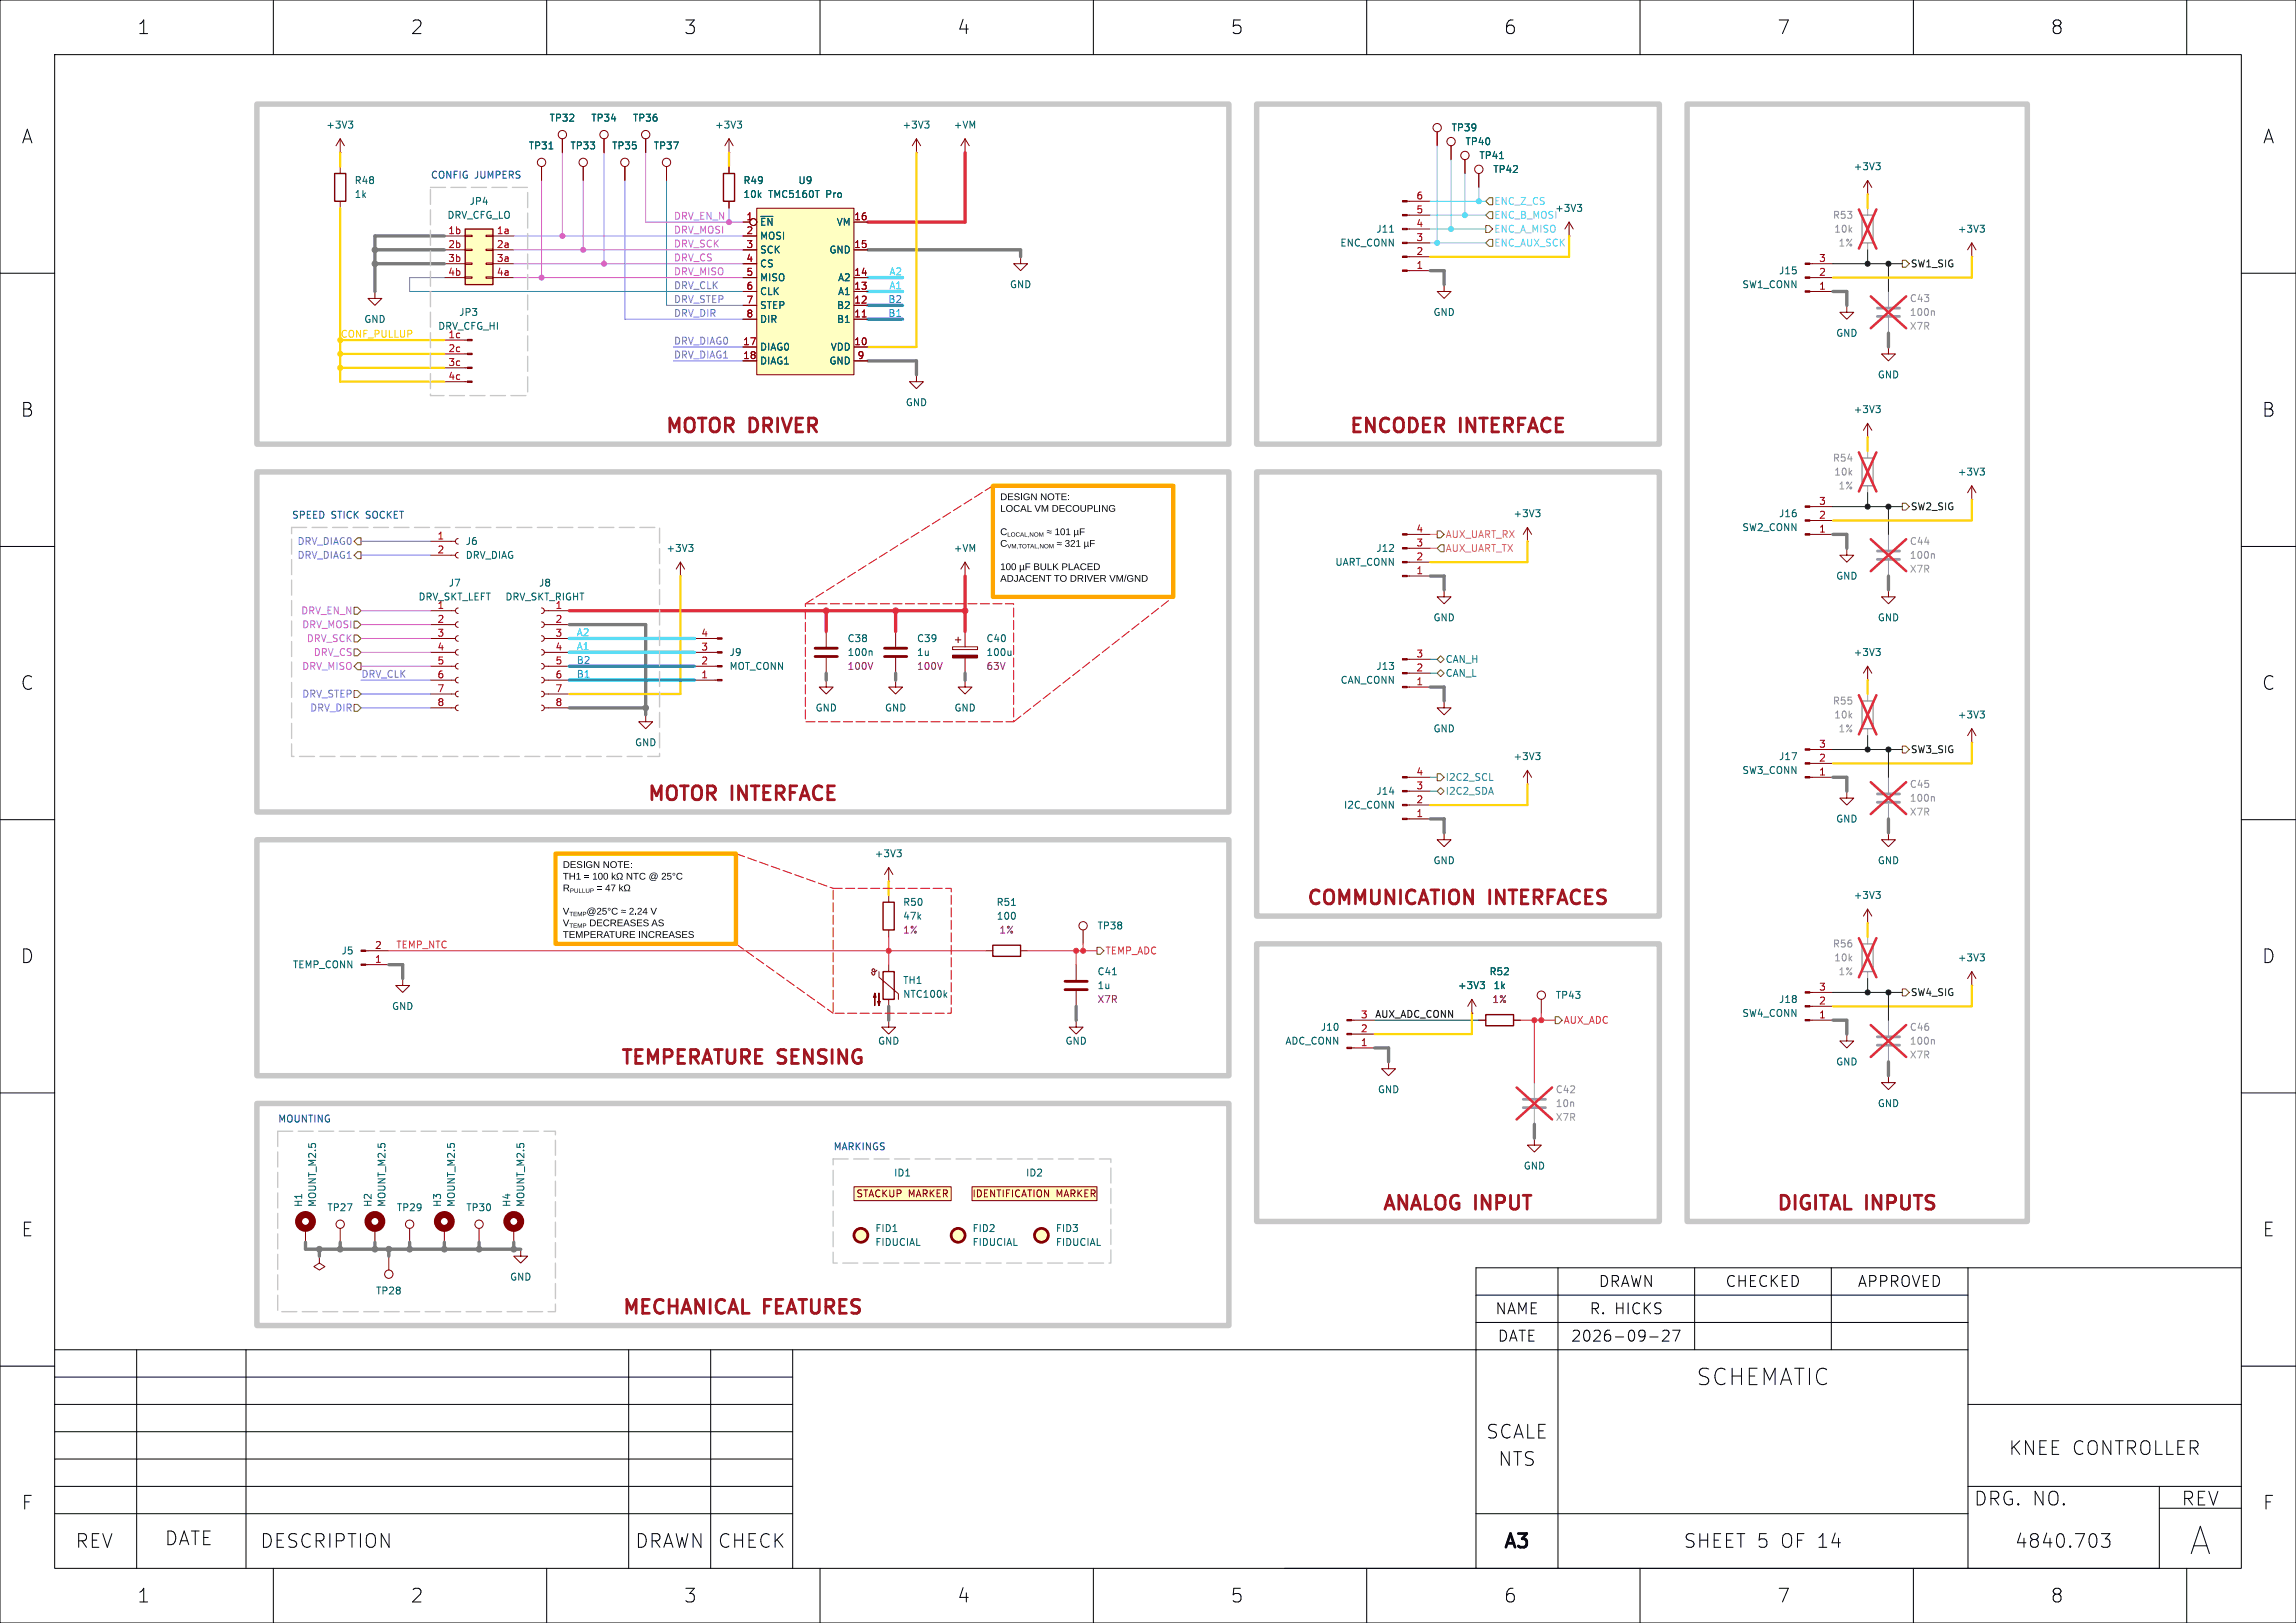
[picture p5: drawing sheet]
<svg xmlns="http://www.w3.org/2000/svg" width="420mm" height="297mm" viewBox="0 0 420 297" stroke-linecap="round" stroke-linejoin="round" font-family="sans-serif">
<defs><g id="words">
<text font-size="7" x="400.6" y="284.7">A</text>
<text font-size="4.2" x="310.3" y="253.7">SCHEMATIC</text>
<g font-size="3.5">
<text x="25" y="6.5">1</text>
<text x="75" y="6.5">2</text>
<text x="125" y="6.5">3</text>
<text x="175" y="6.5">4</text>
<text x="225" y="6.5">5</text>
<text x="275" y="6.5">6</text>
<text x="325" y="6.5">7</text>
<text x="375" y="6.5">8</text>
<text x="3.9" y="26.5">A</text>
<text x="413.9" y="26.5">A</text>
<text x="3.8" y="76.5">B</text>
<text x="413.8" y="76.5">B</text>
<text x="3.8" y="126.5">C</text>
<text x="413.8" y="126.5">C</text>
<text x="3.8" y="176.5">D</text>
<text x="413.8" y="176.5">D</text>
<text x="3.9" y="226.5">E</text>
<text x="413.9" y="226.5">E</text>
<text x="271.9" y="263.5">SCALE</text>
<text x="274.1" y="268.5">NTS</text>
<text x="367.5" y="266.5">KNEE CONTROLLER</text>
<text x="361" y="275.7">DRG. NO.</text>
<text x="399.1" y="275.7">REV</text>
<text x="3.9" y="276.5">F</text>
<text x="413.9" y="276.5">F</text>
<text x="13.8" y="283.5">REV</text>
<text x="30.1" y="283">DATE</text>
<text x="47.5" y="283.5">DESCRIPTION</text>
<text x="116.2" y="283.5">DRAWN</text>
<text x="131.3" y="283.5">CHECK</text>
<text x="274.7" y="284">A3</text>
<text x="308" y="283.5">SHEET 5 OF 14</text>
<text x="368.6" y="283.5">4840.703</text>
<text x="25" y="293.5">1</text>
<text x="75" y="293.5">2</text>
<text x="125" y="293.5">3</text>
<text x="175" y="293.5">4</text>
<text x="225" y="293.5">5</text>
<text x="275" y="293.5">6</text>
<text x="325" y="293.5">7</text>
<text x="375" y="293.5">8</text>
</g>
<g font-size="3.5" fill="#a21622">
<text x="121.4" y="79.4">MOTOR</text>
<text x="137.1" y="79.4">DRIVER</text>
<text x="246.5" y="79.4">ENCODER</text>
<text x="267" y="79.4">INTERFACE</text>
<text x="118.1" y="146.7">MOTOR</text>
<text x="133.8" y="146.7">INTERFACE</text>
<text x="238.7" y="165.7">COMMUNICATION</text>
<text x="272.4" y="165.7">INTERFACES</text>
<text x="113.2" y="194.9">TEMPERATURE SENSING</text>
<text x="252.6" y="221.6">ANALOG INPUT</text>
<text x="324.7" y="221.6">DIGITAL INPUTS</text>
<text x="113.6" y="240.7">MECHANICAL FEATURES</text>
</g>
<g font-size="2.8">
<text x="292.4" y="235.7">DRAWN</text>
<text x="315.6" y="235.7">CHECKED</text>
<text x="339.8" y="235.7">APPROVED</text>
<text x="273.5" y="240.7">NAME</text>
<text x="273.9" y="245.7">DATE</text>
<text x="287.4" y="245.7">2026-09-27</text>
<text x="290.7" y="240.7">R. HICKS</text>
</g>
<g font-size="1.8" fill="#006464">
<text x="59.6" y="23.7">+3V3</text>
<text x="100.4" y="22.5">TP32</text>
<text x="108.1" y="22.5">TP34</text>
<text x="115.7" y="22.5">TP36</text>
<text x="130.7" y="23.7">+3V3</text>
<text x="165" y="23.7">+3V3</text>
<text x="174.4" y="23.7">+VM</text>
<text x="96.6" y="27.5">TP31</text>
<text x="104.3" y="27.5">TP33</text>
<text x="111.9" y="27.5">TP35</text>
<text x="119.5" y="27.5">TP37</text>
<text x="265.4" y="24.2">TP39</text>
<text x="268" y="26.8">TP40</text>
<text x="270.5" y="29.3">TP41</text>
<text x="64.8" y="33.9">R48</text>
<text x="135.9" y="33.9">R49</text>
<text x="145.9" y="33.9">U9</text>
<text x="273.1" y="31.9">TP42</text>
<text x="339" y="31.3">+3V3</text>
<text x="64.8" y="36.4">1k</text>
<text x="81.8" y="40.2">DRV_CFG_LO</text>
<text x="85.8" y="37.7">JP4</text>
<text x="135.9" y="36.4">10k</text>
<text x="138.9" y="41.5">~{EN}</text>
<text x="140.4" y="36.4">TMC5160T</text>
<text x="151.1" y="36.4">Pro</text>
<text x="153" y="41.5">VM</text>
<text x="138.9" y="44">MOSI</text>
<text x="138.9" y="46.6">SCK</text>
<text x="151.6" y="46.6">GND</text>
<text x="245.1" y="45.3">ENC_CONN</text>
<text x="251.7" y="42.8">J11</text>
<text x="358" y="42.8">+3V3</text>
<text x="138.9" y="49.1">CS</text>
<text x="138.9" y="51.7">MISO</text>
<text x="153.2" y="51.7">A2</text>
<text x="184.7" y="52.9">GND</text>
<text x="318.6" y="52.9">SW1_CONN</text>
<text x="325.3" y="50.4">J15</text>
<text x="66.5" y="59.3">GND</text>
<text x="83.9" y="58">JP3</text>
<text x="138.9" y="54.2">CLK</text>
<text x="138.9" y="56.7">STEP</text>
<text x="138.9" y="59.3">DIR</text>
<text x="153" y="56.7">B2</text>
<text x="153" y="59.3">B1</text>
<text x="153.2" y="54.2">A1</text>
<text x="262.1" y="58">GND</text>
<text x="80.1" y="60.6">DRV_CFG_HI</text>
<text x="138.9" y="64.4">DIAG0</text>
<text x="151.9" y="64.4">VDD</text>
<text x="335.8" y="61.8">GND</text>
<text x="138.9" y="66.9">DIAG1</text>
<text x="151.6" y="66.9">GND</text>
<text x="343.4" y="69.4">GND</text>
<text x="165.6" y="74.5">GND</text>
<text x="339" y="75.8">+3V3</text>
<text x="358" y="87.2">+3V3</text>
<text x="276.8" y="94.8">+3V3</text>
<text x="325.3" y="94.8">J16</text>
<text x="85.1" y="99.9">J6</text>
<text x="121.8" y="101.2">+3V3</text>
<text x="174.4" y="101.2">+VM</text>
<text x="251.7" y="101.2">J12</text>
<text x="318.6" y="97.4">SW2_CONN</text>
<text x="82" y="107.5">J7</text>
<text x="85.1" y="102.5">DRV_DIAG</text>
<text x="98.5" y="107.5">J8</text>
<text x="244.2" y="103.7">UART_CONN</text>
<text x="335.8" y="106.3">GND</text>
<text x="76.5" y="110.1">DRV_SKT_LEFT</text>
<text x="79.9" y="111.5">1</text>
<text x="92.4" y="110.1">DRV_SKT_RIGHT</text>
<text x="262.1" y="113.9">GND</text>
<text x="343.4" y="113.9">GND</text>
<text x="154.9" y="117.7">C38</text>
<text x="167.6" y="117.7">C39</text>
<text x="180.3" y="117.7">C40</text>
<text x="133.4" y="120.2">J9</text>
<text x="133.4" y="122.8">MOT_CONN</text>
<text x="154.9" y="120.2">100n</text>
<text x="167.6" y="120.2">1u</text>
<text x="180.3" y="120.2">100u</text>
<text x="245.1" y="125.3">CAN_CONN</text>
<text x="251.7" y="122.8">J13</text>
<text x="339" y="120.2">+3V3</text>
<text x="149.1" y="130.4">GND</text>
<text x="161.8" y="130.4">GND</text>
<text x="174.5" y="130.4">GND</text>
<text x="358" y="131.7">+3V3</text>
<text x="116.1" y="136.8">GND</text>
<text x="262.1" y="134.2">GND</text>
<text x="276.8" y="139.3">+3V3</text>
<text x="318.6" y="141.8">SW3_CONN</text>
<text x="325.3" y="139.3">J17</text>
<text x="245.7" y="148.2">I2C_CONN</text>
<text x="251.7" y="145.6">J14</text>
<text x="335.8" y="150.7">GND</text>
<text x="159.9" y="157.1">+3V3</text>
<text x="262.1" y="158.3">GND</text>
<text x="343.4" y="158.3">GND</text>
<text x="165.1" y="166">R50</text>
<text x="182.2" y="166">R51</text>
<text x="339" y="164.7">+3V3</text>
<text x="165.1" y="168.5">47k</text>
<text x="182.2" y="168.5">100</text>
<text x="200.7" y="170.3">TP38</text>
<text x="53.5" y="177.4">TEMP_CONN</text>
<text x="62.4" y="174.9">J5</text>
<text x="200.7" y="178.7">C41</text>
<text x="272.4" y="178.7">R52</text>
<text x="358" y="176.1">+3V3</text>
<text x="71.6" y="185">GND</text>
<text x="165.1" y="182.8">NTC100k</text>
<text x="165.1" y="180.3">TH1</text>
<text x="200.7" y="181.2">1u</text>
<text x="266.6" y="181.2">+3V3</text>
<text x="273.1" y="181.2">1k</text>
<text x="284.5" y="183">TP43</text>
<text x="325.3" y="183.7">J18</text>
<text x="160.5" y="191.4">GND</text>
<text x="194.8" y="191.4">GND</text>
<text x="235" y="191.4">ADC_CONN</text>
<text x="241.5" y="188.8">J10</text>
<text x="318.6" y="186.3">SW4_CONN</text>
<text x="335.8" y="195.2">GND</text>
<text x="252" y="200.3">GND</text>
<text x="343.4" y="202.8">GND</text>
<text x="163.5" y="215.5">ID1</text>
<text x="187.6" y="215.5">ID2</text>
<text x="278.6" y="214.2">GND</text>
<text x="55.5" y="221" transform="rotate(-90 55.5 221)">H1</text>
<text x="58" y="221" transform="rotate(-90 58 221)">MOUNT_M2.5</text>
<text x="59.8" y="221.8">TP27</text>
<text x="68.2" y="221" transform="rotate(-90 68.2 221)">H2</text>
<text x="70.7" y="221" transform="rotate(-90 70.7 221)">MOUNT_M2.5</text>
<text x="72.5" y="221.8">TP29</text>
<text x="80.9" y="221" transform="rotate(-90 80.9 221)">H3</text>
<text x="83.4" y="221" transform="rotate(-90 83.4 221)">MOUNT_M2.5</text>
<text x="85.2" y="221.8">TP30</text>
<text x="93.6" y="221" transform="rotate(-90 93.6 221)">H4</text>
<text x="96.1" y="221" transform="rotate(-90 96.1 221)">MOUNT_M2.5</text>
<text x="160" y="225.7">FID1</text>
<text x="177.8" y="225.7">FID2</text>
<text x="193" y="225.7">FID3</text>
<text x="160" y="228.2">FIDUCIAL</text>
<text x="177.8" y="228.2">FIDUCIAL</text>
<text x="193" y="228.2">FIDUCIAL</text>
<text x="68.7" y="237.1">TP28</text>
<text x="93.2" y="234.5">GND</text>
</g>
<g font-size="1.8" fill="#0000c2">
<text x="78.7" y="32.8">CONFIG JUMPERS</text>
<text x="53.3" y="95">SPEED STICK</text>
<text x="67.1" y="95">SOCKET</text>
<text x="50.8" y="205.5">MOUNTING</text>
<text x="152.4" y="210.6">MARKINGS</text>
</g>
<g font-size="1.8" fill="#bf5af2">
<text x="123.2" y="40.3">DRV_EN_N</text>
<text x="123.2" y="45.4">DRV_SCK</text>
<text x="123.2" y="42.8">DRV_MOSI</text>
<text x="123.2" y="47.9">DRV_CS</text>
<text x="123.2" y="50.5">DRV_MISO</text>
<text x="55" y="112.6">DRV_EN_N</text>
<text x="55.2" y="115.2">DRV_MOSI</text>
<text x="56" y="117.7">DRV_SCK</text>
<text x="55.2" y="122.8">DRV_MISO</text>
<text x="57.3" y="120.2">DRV_CS</text>
</g>
<g font-size="1.8" fill="#a90000">
<text x="136.5" y="40.4">1</text>
<text x="156.2" y="40.4">16</text>
<text x="259" y="41.7">4</text>
<text x="259" y="39.1">5</text>
<text x="259" y="36.6">6</text>
<text x="81.9" y="42.9">1b</text>
<text x="81.9" y="45.5">2b</text>
<text x="90.8" y="42.9">1a</text>
<text x="90.8" y="45.5">2a</text>
<text x="136.5" y="42.9">2</text>
<text x="136.5" y="45.5">3</text>
<text x="156.2" y="45.5">15</text>
<text x="259" y="46.7">2</text>
<text x="259" y="44.2">3</text>
<text x="81.9" y="48">3b</text>
<text x="81.9" y="50.5">4b</text>
<text x="90.8" y="48">3a</text>
<text x="90.8" y="50.5">4a</text>
<text x="136.5" y="48">4</text>
<text x="136.5" y="50.5">5</text>
<text x="136.5" y="53.1">6</text>
<text x="156.2" y="50.5">14</text>
<text x="156.2" y="53.1">13</text>
<text x="259" y="49.3">1</text>
<text x="332.7" y="53.1">1</text>
<text x="332.7" y="50.5">2</text>
<text x="332.7" y="48">3</text>
<text x="136.5" y="55.6">7</text>
<text x="136.5" y="58.2">8</text>
<text x="156.2" y="55.6">12</text>
<text x="156.2" y="58.2">11</text>
<text x="81.9" y="62">1c</text>
<text x="81.9" y="64.5">2c</text>
<text x="135.8" y="63.2">17</text>
<text x="135.8" y="65.8">18</text>
<text x="156.2" y="63.2">10</text>
<text x="156.8" y="65.8">9</text>
<text x="81.9" y="67.1">3c</text>
<text x="81.9" y="69.6">4c</text>
<text x="332.7" y="95">2</text>
<text x="332.7" y="92.5">3</text>
<text x="79.9" y="98.8">1</text>
<text x="79.9" y="101.3">2</text>
<text x="259" y="100.1">3</text>
<text x="259" y="97.5">4</text>
<text x="332.7" y="97.5">1</text>
<text x="259" y="105.2">1</text>
<text x="259" y="102.6">2</text>
<text x="101.5" y="111.5">1</text>
<text x="79.9" y="114">2</text>
<text x="79.9" y="116.6">3</text>
<text x="79.9" y="119.1">4</text>
<text x="101.5" y="114">2</text>
<text x="101.5" y="116.6">3</text>
<text x="101.5" y="119.1">4</text>
<text x="128.2" y="119.1">3</text>
<text x="128.2" y="116.6">4</text>
<text x="79.9" y="121.7">5</text>
<text x="79.9" y="124.2">6</text>
<text x="101.5" y="121.7">5</text>
<text x="101.5" y="124.2">6</text>
<text x="128.2" y="124.2">1</text>
<text x="128.2" y="121.7">2</text>
<text x="259" y="125.5">1</text>
<text x="259" y="122.9">2</text>
<text x="259" y="120.4">3</text>
<text x="79.9" y="126.7">7</text>
<text x="79.9" y="129.3">8</text>
<text x="101.5" y="126.7">7</text>
<text x="101.5" y="129.3">8</text>
<text x="332.7" y="136.9">3</text>
<text x="259" y="142">4</text>
<text x="332.7" y="142">1</text>
<text x="332.7" y="139.4">2</text>
<text x="259" y="149.6">1</text>
<text x="259" y="147.1">2</text>
<text x="259" y="144.5">3</text>
<text x="68.5" y="173.7">2</text>
<text x="68.5" y="176.3">1</text>
<text x="332.7" y="183.9">2</text>
<text x="332.7" y="181.4">3</text>
<text x="248.8" y="191.5">1</text>
<text x="248.8" y="189">2</text>
<text x="248.8" y="186.4">3</text>
<text x="332.7" y="186.4">1</text>
</g>
<g font-size="1.8" fill="#64d2ff">
<text x="273.2" y="37.7">ENC_Z_CS</text>
<text x="273.2" y="40.2">ENC_B_MOSI</text>
<text x="284.4" y="39">+3V3</text>
<text x="273.2" y="45.3">ENC_AUX_SCK</text>
<text x="273.2" y="42.8">ENC_A_MISO</text>
</g>
<g font-size="1.8" fill="#939391">
<text x="335.2" y="40.2">R53</text>
<text x="335.4" y="42.8">10k</text>
<text x="349.3" y="58">100n</text>
<text x="349.3" y="55.5">C43</text>
<text x="335.2" y="84.7">R54</text>
<text x="335.4" y="87.2">10k</text>
<text x="349.3" y="99.9">C44</text>
<text x="349.3" y="102.5">100n</text>
<text x="335.2" y="129.1">R55</text>
<text x="335.4" y="131.7">10k</text>
<text x="349.3" y="146.9">100n</text>
<text x="349.3" y="144.4">C45</text>
<text x="335.2" y="173.6">R56</text>
<text x="335.4" y="176.1">10k</text>
<text x="349.3" y="191.4">100n</text>
<text x="349.3" y="188.8">C46</text>
<text x="284.5" y="200.3">C42</text>
<text x="284.5" y="202.8">10n</text>
</g>
<g font-size="1.8" fill="#9c9b98">
<text x="336.2" y="45.3">1%</text>
<text x="349.3" y="60.6">X7R</text>
<text x="336.2" y="89.8">1%</text>
<text x="349.3" y="105">X7R</text>
<text x="336.2" y="134.2">1%</text>
<text x="349.3" y="149.5">X7R</text>
<text x="336.2" y="178.7">1%</text>
<text x="349.3" y="193.9">X7R</text>
<text x="284.5" y="205.3">X7R</text>
</g>
<g font-size="1.8" fill="#5e5ce6">
<text x="123.2" y="53">DRV_CLK</text>
<text x="123.2" y="58.1">DRV_DIR</text>
<text x="123.2" y="55.5">DRV_STEP</text>
<text x="123.2" y="63.2">DRV_DIAG0</text>
<text x="123.2" y="65.7">DRV_DIAG1</text>
<text x="54.3" y="99.9">DRV_DIAG0</text>
<text x="54.3" y="102.5">DRV_DIAG1</text>
<text x="66" y="124.1">DRV_CLK</text>
<text x="55.2" y="127.9">DRV_STEP</text>
<text x="56.6" y="130.4">DRV_DIR</text>
</g>
<g font-size="1.8" fill="#00e5ff">
<text x="162.6" y="50.5">A2</text>
<text x="162.6" y="53">A1</text>
<text x="105.4" y="119">A1</text>
<text x="105.4" y="116.5">A2</text>
</g>
<g font-size="1.8" fill="#004800">
<text x="349.4" y="49.1">SW1_SIG</text>
<text x="349.4" y="93.6">SW2_SIG</text>
<text x="349.4" y="138">SW3_SIG</text>
<text x="349.4" y="182.5">SW4_SIG</text>
</g>
<g font-size="1.8" fill="#0a84ff">
<text x="162.4" y="58.1">B1</text>
<text x="162.4" y="55.5">B2</text>
<text x="105.4" y="124.1">B1</text>
<text x="105.4" y="121.6">B2</text>
</g>
<text font-size="1.8" fill="#ffd60a" x="62.2" y="61.9">CONF_PULLUP</text>
<g font-size="1.8">
<text x="183" y="100.8">C_{VM,TOTAL,NOM}</text>
<text x="191.4" y="98.6">þÿ&quot;H</text>
<text x="109.2" y="163.8">= 47</text>
<text x="113.6" y="168.1">þÿ&quot;H</text>
</g>
<g font-size="1.8" fill="#ff6b6b">
<text x="264.4" y="98.7">AUX_UART_RX</text>
<text x="264.4" y="101.2">AUX_UART_TX</text>
</g>
<g font-size="1.8" fill="#840084">
<text x="154.9" y="122.8">100V</text>
<text x="167.6" y="122.8">100V</text>
<text x="180.3" y="122.8">63V</text>
<text x="165.1" y="171">1%</text>
<text x="182.7" y="171">1%</text>
<text x="200.7" y="183.7">X7R</text>
<text x="272.9" y="183.7">1%</text>
</g>
<g font-size="1.8" fill="#00a86b">
<text x="264.4" y="124.1">CAN_L</text>
<text x="264.4" y="121.5">CAN_H</text>
</g>
<g font-size="1.8" fill="#26a69a">
<text x="264.4" y="143.1">I2C2_SCL</text>
<text x="264.4" y="145.6">I2C2_SDA</text>
</g>
<g font-size="1.8" fill="#ff2d55">
<text x="72.4" y="173.6">TEMP_NTC</text>
<text x="202.1" y="174.9">TEMP_ADC</text>
<text x="285.9" y="187.6">AUX_ADC</text>
</g>
<text font-size="1.8" fill="#0f0f0f" x="251.5" y="186.3">AUX_ADC_CONN</text>
<g font-size="1.8" fill="#840000">
<text x="156.6" y="219.3">STACKUP MARKER</text>
<text x="177.8" y="219.3">IDENTIFICATION</text>
<text x="193.2" y="219.3">MARKER</text>
</g>
</g></defs>
<g fill="none" stroke="#000" stroke-width=".18">
<path d="M0 0h420v297h-420zM10 10h400v277h-400zM50 0v10M100 0v10M150 0v10M200 0v10M250 0v10M300 0v10M350 0v10M400 0v10M0 50h10M410 50h10"/>
<path d="M0 100h10M410 100h10M0 150h10M410 150h10M0 200h10M410 200h10M270 237h90M285 232v55M310 232v15M335 232v15M360 232v55M410 232h-140v55"/>
<path d="M0 250h10M10 247h350M10 257h135M10 252h135M25 247v40M45 247v40M115 247v40M130 247v40M145 247v40M270 242h90M301.8 244.7h1.5M304.2 243.6l.2-.2 .7 .1a.54 .54 0 0 1 .1 .8l-1.1 1.1h1.2"/>
<path d="M306 243.4h1.3l-.9 2M360 257h50M410 250h10M10 277h135M10 272h135M10 267h135M10 262h135M270 277h90M360 272h50M395 272v15h-160M395 276h15M50 287v10"/>
<path d="M100 287v10M150 287v10M200 287v10M250 287v10M300 287v10M350 287v10M384.4 280.7h1.5l-.8 .9a.68 .68 0 0 1 .8 .5v.6l-.2 .3-.9 .2-.4-.3M400 287v10"/>
</g>
<g fill="none" stroke="#840000" stroke-width=".18">
<path d="M62.2 30.5v1.3M62.2 36.8v1.3M133.3 27.9h.1M133.3 25.4v2.5M133.3 30.5v1.3M133.3 36.8v1.3M133.3 25.4l-.7 1.3M133.3 25.4l.8 1.3M167.6 27.9h.1M167.6 25.4l-.7 1.3M167.6 25.4l.8 1.3M167.6 25.4v2.5"/>
<path d="M176.5 27.9h.1M176.5 25.4v2.5M176.5 25.4l-.7 1.3M176.5 25.4l.8 1.3M257.4 39.4h4.2M257.4 36.8h4.2M262.9 24.1v2.6M265.4 26.7v2.5M268 29.2v2.6M270.5 31.8v2.5M341.6 35.6h.1M341.6 33v2.6"/>
<path d="M341.6 33l.8 1.3M341.6 33l-.7 1.3M68.6 53.3v1.3h1.2l-1.2 1.3-1.3-1.3h1.3M68.6 53.3h.1M257.4 49.5h4.2M257.4 47h4.2M257.4 44.5h4.2M257.4 41.9h4.2M264.2 52.1v1.2h-1.3l1.3 1.3 1.2-1.3h-1.2M264.2 52.1h.1M287 43.2h.1M287 40.6l.8 1.3"/>
<path d="M287 40.6l-.7 1.3M287 40.6v2.6M337.8 55.9v1.3h-1.3l1.3 1.2 1.3-1.2h-1.3M337.8 55.9h.1M81.3 62.2h4.2M81.3 64.8h4.2M81.3 67.3h4.2M81.3 69.9h4.2M167.6 68.6v1.3h1.3l-1.3 1.2-1.2-1.2h1.2M167.6 68.6h.1M341.6 77.5v2.5M341.6 77.5l.8 1.2"/>
<path d="M341.6 77.5l-.7 1.2M345.4 63.5v1.3h-1.2l1.2 1.2 1.3-1.2h-1.3M345.4 63.5h.1M78.7 99.1h4.6M83.8 98.6l-.3 .1-.2 .4 .2 .3 .3 .2M341.6 80h.1M360.7 91.4h.1M360.7 88.9v2.5M360.7 88.9l.7 1.3M360.7 88.9l-.8 1.3M78.7 119.4h4.6M78.7 116.8h4.6"/>
<path d="M78.7 111.8h4.6M78.7 114.3h4.6M78.7 101.6h4.6M83.8 101.1l-.3 .1-.2 .4 .2 .4 .3 .1M83.8 111.3l-.3 .1-.2 .4 .2 .3 .3 .2M83.8 113.8l-.3 .1-.2 .4 .2 .4 .3 .1M83.8 116.3l-.3 .2-.2 .3 .2 .4 .3 .1M83.8 118.9l-.3 .1-.2 .4 .2 .3 .3 .2M99.1 111.3l.3 .1 .2 .4-.2 .3-.3 .2M99.1 113.8l.3 .1 .2 .4-.2 .4-.3 .1M99.1 116.3l.3 .2 .2 .3-.2 .4-.3 .1M99.1 118.9l.3 .1 .2 .4-.2 .3-.3 .2"/>
<path d="M99.6 119.4h4.5M99.6 116.8h4.5M99.6 111.8h4.5M99.6 114.3h4.5M124.5 105.4h.1M124.5 102.9l-.8 1.2M124.5 102.9l.7 1.2M124.5 102.9v2.5M127 119.4h4.2M127 116.8h4.2M151.1 115.6v2.8M163.8 115.6v2.8"/>
<path d="M174.2 118.4h4.6v.5h-4.6zM174.8 117.1h1M175.3 116.6v1M176.5 105.4h.1M176.5 102.9v2.5M176.5 115.6v2.8M176.5 102.9l-.7 1.2M176.5 102.9l.8 1.2M337.8 100.3v1.3h-1.3l1.3 1.3 1.3-1.3h-1.3M337.8 100.3h.1M345.4 108v1.2h-1.2l1.2 1.3 1.3-1.3h-1.3M345.4 108h.1"/>
<path d="M78.7 124.5h4.6M78.7 121.9h4.6M78.7 127h4.6M78.7 129.5h4.6M83.8 121.4l-.3 .2-.2 .3 .2 .4 .3 .1M83.8 124l-.3 .1-.2 .4 .2 .3 .3 .2M83.8 126.5l-.3 .1-.2 .4 .2 .4 .3 .1M83.8 129l-.3 .2-.2 .3 .2 .4 .3 .1M99.1 121.4l.3 .2 .2 .3-.2 .4-.3 .1M99.1 124l.3 .1 .2 .4-.2 .3-.3 .2M99.1 126.5l.3 .1 .2 .4-.2 .4-.3 .1M99.1 129l.3 .2 .2 .3-.2 .4-.3 .1"/>
<path d="M99.6 124.5h4.5M99.6 121.9h4.5M99.6 127h4.5M99.6 129.5h4.5M118.1 130.8v1.3h1.3l-1.3 1.3-1.3-1.3h1.3M118.1 130.8h.1M127 124.5h4.2M127 121.9h4.2M151.1 124.5v1.2h1.3l-1.3 1.3-1.2-1.3h1.2M151.1 124.5h.1M151.1 120.4v2.8M163.8 124.5v1.2h1.3l-1.3 1.3-1.2-1.3h1.2"/>
<path d="M163.8 124.5h.1M163.8 120.4v2.8M176.5 124.5v1.2h1.3l-1.3 1.3-1.2-1.3h1.2M176.5 124.5h.1M176.5 120.4v2.8M264.2 128.3v1.2h-1.3l1.3 1.3 1.2-1.3h-1.2M264.2 128.3h.1M331.1 139.7h4.2M331.1 137.2h4.2M341.6 124.5h.1M341.6 121.9l.8 1.3M341.6 121.9l-.7 1.3"/>
<path d="M341.6 121.9v2.6M360.7 135.9h.1M360.7 133.4l.7 1.2M360.7 133.4l-.8 1.2M360.7 133.4v2.5M162.6 158.8l-.8 1.2M162.6 158.8l.7 1.2M162.6 158.8v2.5M331.1 142.2h4.2M337.8 144.8v1.3h-1.3l1.3 1.2 1.3-1.2h-1.3M337.8 144.8h.1M345.4 152.4v1.3h-1.2l1.2 1.2 1.3-1.2h-1.3"/>
<path d="M345.4 152.4h.1M66.9 174h4.2M66.9 176.5h4.2M73.7 179.1v1.2h-1.3l1.3 1.3 1.2-1.3h-1.2M73.7 179.1h.1M160.4 177.5l-.2 .3h-.4l-.2-.1v-.3l.2-.1 .2 .2v.7l-.1 .2h-.3l-.2-.5M160.8 177.8v1l3.5 3.1v1M162.6 161.3h.1M162.6 163.8v1.3M162.6 170.2v1.3M162.6 176.5v1.3M180.3 174h1.3"/>
<path d="M186.7 174h1.3M196.8 176.5v2.8M198.1 170.2v2.5M341.6 168.9h.1M341.6 166.4v2.5M341.6 166.4l.8 1.2M341.6 166.4l-.7 1.2M360.7 177.8v2.5M360.7 177.8l.7 1.3M360.7 177.8l-.8 1.3M162.6 182.9v1.3M196.8 181.4v2.8"/>
<path d="M331.1 186.7h4.2M331.1 184.2h4.2M331.1 181.6h4.2M337.8 189.2v1.3h-1.3l1.3 1.3 1.3-1.3h-1.3M337.8 189.2h.1M345.4 196.9v1.2h-1.2l1.2 1.3 1.3-1.3h-1.3M345.4 196.9h.1M360.7 180.3h.1M55.9 224.8v2.5M58.4 229.9v1.2l1 .7-1 .6-1-.6 1-.7M58.4 229.9h.1M62.2 224.8v2.5"/>
<path d="M68.6 224.8v2.5M71.1 229.9v2.5M74.9 224.8v2.5M81.3 224.8v2.5M87.6 224.8v2.5M94 224.8v2.5M95.2 228.6v1.3h1.3l-1.3 1.2-1.2-1.2h1.2M95.2 228.6h.1"/>
<circle cx="262.9" cy="23.4" r=".76"/>
<circle cx="265.4" cy="25.9" r=".76"/>
<circle cx="268" cy="28.4" r=".76"/>
<circle cx="270.5" cy="31" r=".76"/>
<circle cx="198.1" cy="169.4" r=".76"/>
<circle cx="62.2" cy="224" r=".76"/>
<circle cx="71.1" cy="233.2" r=".76"/>
<circle cx="74.9" cy="224" r=".76"/>
<circle cx="87.6" cy="224" r=".76"/>
</g>
<g fill="none" stroke="#006464" stroke-width=".18">
<path d="M134.9 22.2h.7l-.4 .5M135.4 22.7l.2 .2v.3l-.2 .2M169.2 22.2h.7l-.4 .5M169.7 22.7l.2 .2v.3l-.2 .2M274.3 29h.7M288.5 37.4h.8l-.4 .5M289.1 37.9l.2 .2v.3l-.2 .3M343.1 29.8h.8l-.4 .5M343.7 30.3l.2 .2v.3l-.2 .3M254.2 42.5h.7M343.1 74.2h.8l-.4 .5M343.7 74.7l.2 .3v.3l-.2 .2"/>
<path d="M126 99.6h.8l-.5 .5M362.2 85.7h.8l-.4 .5M362.7 86.2l.3 .2v.3l-.3 .2M126.5 100.1l.3 .3v.3l-.3 .2M159.3 119.1l.2 .2v.7M184.9 119.1v.9M184.9 119.8l-.2 .2M343.1 118.7h.8l-.4 .5M343.7 119.2l.2 .2v.3l-.2 .3M362.2 130.1h.8l-.4 .5M362.7 130.6l.3 .2v.3l-.3 .3M164.1 155.5h.8l-.5 .5"/>
<path d="M164.6 156l.3 .2v.3l-.3 .3M185 165.7h.8M203.5 178.4h.7M343.1 163.1h.8l-.4 .5M343.7 163.6l.2 .3v.3l-.2 .2M362.2 174.6h.8l-.4 .5M362.7 175.1l.3 .2v.3l-.3 .2"/>
</g>
<g fill="#840000" stroke="#840000" stroke-width=".18">
<path d="M160 181.7l.3 .8h-.5l.2-.8v2.3z"/>
<path d="M160.8 181.7v2.3l-.3-.7h.5l-.2 .7z"/>
<path d="M174.2 119.9h4.6v.5h-4.6z"/>
<path d="M330.2 186.6h.9v.2h-.9z"/>
<path d="M330.2 184h.9v.3h-.9z"/>
<path d="M330.2 181.5h.9v.2h-.9z"/>
<path d="M330.2 142.1h.9v.3h-.9z"/>
<path d="M330.2 139.6h.9v.2h-.9z"/>
<path d="M330.2 137h.9v.3h-.9z"/>
<path d="M256.5 49.4h.9v.3h-.9z"/>
<path d="M256.5 46.9h.9v.2h-.9z"/>
<path d="M256.5 44.3h.9v.3h-.9z"/>
<path d="M256.5 41.8h.9v.2h-.9z"/>
<path d="M256.5 39.2h.9v.3h-.9z"/>
<path d="M256.5 36.7h.9v.3h-.9z"/>
<path d="M131.2 124.3h.9v.3h-.9z"/>
<path d="M131.2 121.8h.9v.2h-.9z"/>
<path d="M131.2 119.3h.9v.2h-.9z"/>
<path d="M131.2 116.7h.9v.3h-.9z"/>
<path d="M85.5 62.1h.9v.3h-.9z"/>
<path d="M85.5 64.6h.9v.3h-.9z"/>
<path d="M85.5 67.2h.9v.2h-.9z"/>
<path d="M85.5 69.7h.9v.3h-.9z"/>
<path d="M66 176.4h.9v.3h-.9z"/>
<path d="M66 173.9h.9v.2h-.9z"/>
</g>
<path d="M61.2 31.8h2v5h-2zM132.3 31.8h2.1v5h-2.1zM161.5 177.8h2.1v5.1h-2.1zM161.5 165.1h2.1v5.1h-2.1zM181.6 173h5.1v2h-5.1z" fill="none" stroke="#840000" stroke-width=".25"/>
<g fill="none" stroke="#840000" stroke-width=".51">
<path d="M149.1 118.6h4.1M161.8 118.6h4.1M149.1 120.1h4.1M161.8 120.1h4.1M194.8 179.6h4.1M194.8 181.1h4.1"/>
<circle cx="157.5" cy="226.1" r="1.27"/>
<circle cx="175.3" cy="226.1" r="1.27"/>
<circle cx="190.5" cy="226.1" r="1.27"/>
</g>
<path d="M343.4 102.4h4.1M343.4 100.8h4.1M343.4 146.8h4.1M343.4 145.3h4.1M343.4 191.3h4.1M343.4 189.7h4.1M278.6 202.7h4.1M278.6 201.2h4.1" fill="none" stroke="#9c9b98" stroke-width=".51"/>
<g fill="none" stroke="#9c9b98" stroke-width=".18">
<path d="M341.6 82.6v1.2M341.6 88.9v1.3M345.4 97.8v2.8M345.4 102.6v2.8M341.6 127v1.3M341.6 133.4v1.2M345.4 142.2v2.8M345.4 147.1v2.8M341.6 171.5v1.2M341.6 177.8v1.3M280.7 198.1v2.8M345.4 186.7v2.8"/>
<path d="M345.4 191.5v2.8M280.7 202.9v2.8"/>
</g>
<path d="M353.7 101.3l.1 .2v.7M353.7 145.8l.1 .2v.6M353.7 190.2l.1 .2v.7" fill="none" stroke="#939391" stroke-width=".18"/>
<g fill="none" stroke="#e12e31" stroke-width=".46">
<path d="M340 82.8l3.2 7.1M342.2 98.7l6.5 5.8M343.2 82.8l-3.2 7.1M348.7 98.7l-6.5 5.8M340 127.2l3.2 7.2M343.2 127.2l-3.2 7.2M342.2 143.1l6.5 5.9M348.7 143.1l-6.5 5.9M340 171.7l3.2 7.1M343.2 171.7l-3.2 7.1M277.4 199l6.5 5.9M283.9 199l-6.5 5.9"/>
<path d="M342.2 187.6l6.5 5.8M348.7 187.6l-6.5 5.8"/>
</g>
<path d="M340.6 83.8h2v5.1h-2zM340.6 128.3h2v5.1h-2zM340.6 172.7h2v5.1h-2z" fill="none" stroke="#9c9b98" stroke-width=".25"/>
<g fill="none" stroke="#840000" stroke-width="1.3">
<circle cx="55.9" cy="223.5" r="1.27"/>
<circle cx="68.6" cy="223.5" r="1.27"/>
<circle cx="81.3" cy="223.5" r="1.27"/>
<circle cx="94" cy="223.5" r="1.27"/>
</g>
<g fill="#ffffc2" stroke="#ffffc2" stroke-width=".18">
<circle cx="175.3" cy="226.1" r="1.27"/>
<circle cx="157.5" cy="226.1" r="1.27"/>
<circle cx="190.5" cy="226.1" r="1.27"/>
</g>
<path d="M85.1 41.9h5.1v10.2h-5.1z" fill="#ffffc2"/>
<path d="M85.1 41.9h5.1v10.2h-5.1zM271.8 185.7h5.1v2h-5.1z" fill="none" stroke="#840000" stroke-width=".25"/>
<g fill="none" stroke="#840000" stroke-width=".18">
<path d="M81.3 43.2h3.8M81.3 45.7h3.8M81.3 48.3h3.8M81.3 50.8h3.8M85.1 43.1h1.3v.2h-1.3zM85.1 45.6h1.3v.2h-1.3zM85.1 48.1h1.3v.3h-1.3zM85.1 50.7h1.3v.2h-1.3zM88.9 43.1h1.3v.2h-1.3zM88.9 45.6h1.3v.2h-1.3zM88.9 48.1h1.3v.3h-1.3zM88.9 50.7h1.3v.2h-1.3z"/>
<path d="M90.2 43.2h3.8M90.2 45.7h3.8M90.2 48.3h3.8M90.2 50.8h3.8M257.4 149.9h4.2M257.4 147.3h4.2M257.4 144.8h4.2M257.4 142.2h4.2M196.8 186.7v1.3h1.3l-1.3 1.2-1.2-1.2h1.2M196.8 186.7h.1M254 194.3v1.3h-1.3l1.3 1.3 1.3-1.3h-1.3M254 194.3h.1"/>
<path d="M269.2 185.4h.1M269.2 182.9l.8 1.3M269.2 182.9l-.7 1.3M269.2 182.9v2.5M270.5 186.7h1.3M276.9 186.7h1.2M281.9 182.9v2.5M280.7 208.3v1.3h-1.3l1.3 1.2 1.2-1.2h-1.2M280.7 208.3h.1"/>
<circle cx="281.9" cy="182.1" r=".76"/>
</g>
<g fill="#840000" stroke="#840000" stroke-width=".18">
<path d="M256.5 149.7h.9v.3h-.9z"/>
<path d="M256.5 147.2h.9v.2h-.9z"/>
<path d="M256.5 144.7h.9v.2h-.9z"/>
<path d="M256.5 142.1h.9v.3h-.9z"/>
</g>
<path d="M270.8 179.6h.7l-.4 .5M271.3 180.1l.2 .3v.3l-.2 .2" fill="none" stroke="#006464" stroke-width=".18"/>
<path d="M156.2 217.2h17.8v2.5h-17.8z" fill="#ffffc2"/>
<path d="M162.6 186.7v1.3h1.2l-1.2 1.2-1.3-1.2h1.3M162.6 186.7h.1M156.2 217.2h17.8v2.5h-17.8z" fill="none" stroke="#840000" stroke-width=".18"/>
<path d="M177.8 217.2h22.9v2.5h-22.9z" fill="#ffffc2"/>
<g fill="none" stroke="#840000" stroke-width=".18">
<path d="M114.3 30.5v2.5M331.1 53.3h4.2M331.1 50.8h4.2M331.1 48.3h4.2M360.7 47h.1M360.7 44.5l.7 1.2M360.7 44.5l-.8 1.2M360.7 44.5v2.5M257.4 97.8h4.2M279.4 99.1h.1M279.4 96.5v2.6M279.4 96.5l.8 1.3"/>
<path d="M279.4 96.5l-.8 1.3M331.1 97.8h4.2M331.1 95.3h4.2M331.1 92.7h4.2M257.4 105.4h4.2M257.4 102.9h4.2M257.4 100.3h4.2M264.2 108v1.2h-1.3l1.3 1.3 1.2-1.3h-1.2M264.2 108h.1M257.4 125.7h4.2M257.4 123.2h4.2M257.4 120.7h4.2"/>
<path d="M264.2 152.4v1.3h-1.3l1.3 1.2 1.2-1.2h-1.2M264.2 152.4h.1M279.4 143.5h.1M279.4 141l.8 1.2M279.4 141l-.8 1.2M279.4 141v2.5M247.2 191.8h4.3M247.2 189.2h4.3M247.2 186.7h4.3M177.8 217.2h22.9v2.5h-22.9z"/>
<circle cx="114.3" cy="29.7" r=".76"/>
</g>
<g fill="#840000" stroke="#840000" stroke-width=".18">
<path d="M246.4 191.6h.8v.3h-.8z"/>
<path d="M246.4 189.1h.8v.3h-.8z"/>
<path d="M246.4 186.6h.8v.2h-.8z"/>
<path d="M330.2 53.2h.9v.3h-.9z"/>
<path d="M330.2 50.7h.9v.2h-.9z"/>
<path d="M330.2 48.1h.9v.3h-.9z"/>
<path d="M330.2 97.7h.9v.2h-.9z"/>
<path d="M330.2 95.1h.9v.3h-.9z"/>
<path d="M330.2 92.6h.9v.2h-.9z"/>
<path d="M256.5 125.6h.9v.3h-.9z"/>
<path d="M256.5 123.1h.9v.2h-.9z"/>
<path d="M256.5 120.5h.9v.3h-.9z"/>
<path d="M256.5 105.3h.9v.2h-.9z"/>
<path d="M256.5 102.7h.9v.3h-.9z"/>
<path d="M256.5 100.2h.9v.3h-.9z"/>
<path d="M256.5 97.7h.9v.2h-.9z"/>
</g>
<path d="M362.2 41.2h.8l-.4 .5M362.7 41.7l.3 .2v.3l-.3 .3M280.9 93.3h.8l-.4 .5M281.5 93.8l.2 .2v.3l-.2 .3M280.9 137.7h.8l-.4 .5M281.5 138.2l.2 .3v.3l-.2 .2" fill="none" stroke="#006464" stroke-width=".18"/>
<path d="M343.4 57.9h4.1M343.4 56.4h4.1" fill="none" stroke="#9c9b98" stroke-width=".51"/>
<path d="M341.6 38.1v1.3M341.6 44.5v1.2M345.4 53.3v2.8M345.4 58.2v2.8" fill="none" stroke="#9c9b98" stroke-width=".18"/>
<path d="M353.7 56.9l.1 .2v.6" fill="none" stroke="#939391" stroke-width=".18"/>
<path d="M340 38.3l3.2 7.2M343.2 38.3l-3.2 7.2M342.2 54.2l6.5 5.9M348.7 54.2l-6.5 5.9" fill="none" stroke="#e12e31" stroke-width=".46"/>
<path d="M340.6 39.4h2v5.1h-2z" fill="none" stroke="#9c9b98" stroke-width=".25"/>
<path d="M138.4 38.1h17.8v30.5h-17.8z" fill="#ffffc2"/>
<g fill="none" stroke="#840000" stroke-width=".18">
<path d="M62.2 27.9h.1M62.2 25.4l-.7 1.3M62.2 25.4l.8 1.3M62.2 25.4v2.5M99.1 30.5v2.5M102.9 25.4v2.5M106.7 30.5v2.5M110.5 25.4v2.5M114.3 30.5v2.5M118.1 25.4v2.5M121.9 30.5v2.5M133.3 30.5v1.3"/>
<path d="M133.3 36.8v1.3M138.4 38.1h17.8v30.5h-17.8zM262.9 24.1v2.6M265.4 26.7v2.5M268 29.2v2.6M270.5 31.8v2.5M135.9 40.6h1.3M135.9 43.2h2.5M135.9 45.7h2.5M135.9 48.3h2.5M135.9 50.8h2.5M135.9 53.3h2.5"/>
<path d="M135.9 55.9h2.5M135.9 58.4h2.5M156.2 40.6h2.5M156.2 45.7h2.5M156.2 50.8h2.5M156.2 53.3h2.5M156.2 55.9h2.5M156.2 58.4h2.5M186.7 47v1.3h1.3l-1.3 1.2-1.3-1.2h1.3M186.7 47h.1M135.9 63.5h2.5M135.9 66h2.5"/>
<path d="M156.2 63.5h2.5M156.2 66h2.5M269.2 185.4h.1M270.5 186.7h1.3M276.9 186.7h1.2"/>
<circle cx="99.1" cy="29.7" r=".76"/>
<circle cx="102.9" cy="24.6" r=".76"/>
<circle cx="106.7" cy="29.7" r=".76"/>
<circle cx="110.5" cy="24.6" r=".76"/>
<circle cx="118.1" cy="24.6" r=".76"/>
<circle cx="121.9" cy="29.7" r=".76"/>
<circle cx="137.8" cy="40.6" r=".63"/>
</g>
<path d="M63.7 22.2h.8l-.4 .5M64.3 22.7l.2 .2v.3l-.2 .2M100.4 27.2h.7M139.2 39.6h2.2M149.1 34.9h.8M274.3 29h.7M270.8 179.6h.7l-.4 .5M271.3 180.1l.2 .3v.3l-.2 .2" fill="none" stroke="#006464" stroke-width=".18"/>
<path d="M157.7 58h.7" fill="none" stroke="#a90000" stroke-width=".18"/>
<g fill="none" stroke="#725600" stroke-width=".18">
<path d="M272.4 36.2h.6v1.3h-.6l-.6-.7zM272.4 38.7h.6v1.3h-.6l-.6-.6zM271.8 41.3h.6l.6 .6-.6 .6h-.6zM272.4 43.8h.6v1.3h-.6l-.6-.6zM348 47.6h.6l.6 .7-.6 .6h-.6zM65.4 98.4h.6v1.3h-.6l-.6-.6zM262.9 97.2h.6l.7 .6-.7 .6h-.6zM263.5 99.7h.7v1.3h-.7l-.6-.7zM348 92.1h.6l.6 .6-.6 .6h-.6zM64.8 118.7h.6l.6 .7-.6 .6h-.6zM64.8 113.7h.6l.6 .6-.6 .6h-.6zM64.8 111.1h.6l.6 .7-.6 .6h-.6z"/>
<path d="M64.8 116.2h.6l.6 .6-.6 .7h-.6zM65.4 101h.6v1.2h-.6l-.6-.6zM64.8 126.4h.6l.6 .6-.6 .6h-.6zM64.8 128.9h.6l.6 .6-.6 .7h-.6zM65.4 121.3h.6v1.3h-.6l-.6-.7zM262.9 123.2l.6-.6 .7 .6-.7 .6zM262.9 120.7l.6-.7 .7 .7-.7 .6zM348 136.5h.6l.6 .7-.6 .6h-.6zM262.9 141.6h.6l.7 .6-.7 .7h-.6zM263.5 144.1l.7 .7-.7 .6-.6-.6zM200.7 173.4h.6l.6 .6-.6 .6h-.6zM284.5 186.1h.6l.6 .6-.6 .6h-.6z"/>
<path d="M348 181h.6l.6 .6-.6 .6h-.6z"/>
</g>
<path d="M261.6 144.8h1.3M261.6 142.2h1.3M272.5 142.8h.6" fill="none" stroke="#26a69a" stroke-width=".18"/>
<path d="M147.3 110.5l34.3-21.6M147.3 110.5h38.1v21.6h-38.1zM185.4 132.1l29.2-22.9M134.6 156.2l17.8 6.4M134.6 172.7l17.8 12.7M152.4 162.6h21.6v22.8h-21.6z" fill="none" stroke="#f00" stroke-width=".18" stroke-dasharray="1.7 .6"/>
<g fill="none" stroke="#bf5af2" stroke-width=".18">
<path d="M99.1 33v17.8M102.9 27.9v15.3M106.7 33v12.7M110.5 27.9v20.4M118.1 27.9v12.7h17.8M133.3 38.1v2.5M94 48.3h41.9M94 43.2h41.9M94 45.7h41.9M94 50.8h41.9M66 114.3h12.7M66 111.8h12.7"/>
<path d="M66 119.4h12.7M66 116.8h12.7M66 121.9h12.7"/>
</g>
<g fill="none" stroke="#ffd60a" stroke-width=".41">
<path d="M62.2 27.9v2.6M62.2 38.1v31.8h19.1M133.3 27.9v2.6M167.6 27.9v35.6h-8.9M341.6 35.6v2.5M287 43.2v3.8h-25.4M360.7 47v3.8h-25.4M62.2 67.3h19.1M62.2 64.8h19.1M62.2 62.2h19.1M279.4 99.1v3.8h-17.8M341.6 80v2.6"/>
<path d="M360.7 91.4v3.9h-25.4M124.5 105.4v21.6h-20.4M341.6 124.5v2.5M360.7 135.9v3.8h-25.4M279.4 143.5v3.8h-17.8M162.6 161.3v2.5M341.6 168.9v2.6M269.2 185.4v3.8h-17.7M360.7 180.3v3.9h-25.4"/>
</g>
<g fill="none" stroke="#7a7a7a" stroke-width=".61">
<path d="M68.6 45.7h12.7M68.6 48.3h12.7M81.3 43.2h-12.7v10.1M158.7 45.7h28v1.3M261.6 49.5h2.6v2.6M335.3 53.3h2.5v2.6M158.7 66h8.9v2.6M345.4 61v2.5M335.3 97.8h2.5v2.5M104.1 114.3h14v16.5M261.6 105.4h2.6v2.6M345.4 105.4v2.6"/>
<path d="M104.1 129.5h14M151.1 123.2v1.3M163.8 123.2v1.3M176.5 123.2v1.3M261.6 125.7h2.6v2.6M261.6 149.9h2.6v2.5M335.3 142.2h2.5v2.6M345.4 149.9v2.5M71.1 176.5h2.6v2.6M162.6 184.2v2.5M196.8 184.2v2.5M251.5 191.8h2.5v2.5"/>
<path d="M335.3 186.7h2.5v2.5M345.4 194.3v2.6M280.7 205.7v2.6M55.9 227.3v1.3h39.3M58.4 228.6v1.3M62.2 227.3v1.3M68.6 227.3v1.3M71.1 228.6v1.3M74.9 227.3v1.3M81.3 227.3v1.3M87.6 227.3v1.3M94 227.3v1.3"/>
</g>
<path d="M114.3 33v25.4h21.6M121.9 33v22.9h14M81.3 50.8h-6.4v2.5h61M123.2 63.5h12.7M123.2 66h12.7M66 99.1h12.7M66 101.6h12.7M66 124.5h12.7M66 127h12.7M66 129.5h12.7" fill="none" stroke="#5e5ce6" stroke-width=".18"/>
<path d="M261.6 36.8h10.2M261.6 39.4h10.2M262.9 26.7v17.8M265.4 29.2v12.7M268 31.8v7.6M270.5 34.3v2.5M261.6 41.9h10.2M261.6 44.5h10.2" fill="none" stroke="#64d2ff" stroke-width=".18"/>
<path d="M261.6 97.8h1.3M261.6 100.3h1.3" fill="none" stroke="#ff6b6b" stroke-width=".18"/>
<path d="M176.5 27.9v12.7h-17.8M104.1 111.8h72.4M151.1 111.8v3.8M163.8 111.8v3.8M176.5 105.4v10.2" fill="none" stroke="#d81b60" stroke-width=".61"/>
<path d="M158.7 50.8h6.4M158.7 53.3h6.4M104.1 119.4h22.9M104.1 116.8h22.9" fill="none" stroke="#00e5ff" stroke-width=".61"/>
<path d="M158.7 55.9h6.4M158.7 58.4h6.4M104.1 124.5h22.9M104.1 121.9h22.9" fill="none" stroke="#0a84ff" stroke-width=".61"/>
<path d="M335.3 48.3h12.7M341.6 45.7v2.6M345.4 48.3v5M335.3 92.7h12.7M341.6 90.2v2.5M345.4 92.7v5.1M335.3 137.2h12.7M341.6 134.6v2.6M345.4 137.2v5M341.6 179.1v2.5M335.3 181.6h12.7M345.4 181.6v5.1" fill="none" stroke="#004800" stroke-width=".18"/>
<path d="M71.1 174h109.2M162.6 171.5v5M188 174h12.7M196.8 174v2.5M198.1 172.7v1.3M278.1 186.7h6.4M280.7 186.7v11.4M281.9 185.4v1.3" fill="none" stroke="#ff2d55" stroke-width=".2"/>
<path d="M261.6 120.7h1.3M261.6 123.2h1.3" fill="none" stroke="#00a86b" stroke-width=".18"/>
<path d="M251.5 186.7h19" fill="none" stroke="#009600" stroke-width=".18"/>
<path d="M181.6 88.9h33v20.3h-33zM101.6 156.2h33v16.5h-33z" fill="none" stroke="#ffa500" stroke-width=".8"/>
<g fill="#000">
<path d="M183.1 90.3h.4a.61 .61 0 0 1 .7 .6 .61 .61 0 0 1-.6 .6h-.5v-.1h.4a.48 .48 0 0 0 .5-.5 .48 .48 0 0 0-.5-.5h-.2v1h-.2zM183.2 96.8l.6-.1 .4 .3h-.2a.44 .44 0 0 0-.7 0 .44 .44 0 0 0 .1 .7 .44 .44 0 0 0 .6-.2l.2 .1a.63 .63 0 0 1-1 .2 .63 .63 0 0 1 0-1zM183.2 99l.6-.2 .4 .3-.2 .1a.44 .44 0 0 0-.7-.1 .44 .44 0 0 0 .1 .7 .44 .44 0 0 0 .6-.1l.2 .1a.63 .63 0 0 1-1 .1 .63 .63 0 0 1 0-.9zM183.1 92.4h.2v1.1h.6v.2h-.8zM184.2 92.6a.62 .62 0 0 1 1 .1 .62 .62 0 0 1-.3 .9 .62 .62 0 0 1-.9-.6h.2a.45 .45 0 0 0 .7 .4 .45 .45 0 0 0 0-.7 .45 .45 0 0 0-.7 .2v.1h-.2zM184.3 97.4h.1v.7l.4 .1h-.5zM184.4 90.3h.9v.1h-.7v.4h.7v.2h-.7v.4h.8v.1h-1zM185.1 97.5a.4 .4 0 0 1 .6 .1 .4 .4 0 0 1-.3 .6 .4 .4 0 0 1-.5-.4h.1a.29 .29 0 0 0 .5 .2 .29 .29 0 0 0 0-.4 .29 .29 0 0 0-.5 .1l-.1 .1zM185.6 92.6l.6-.2 .3 .3-.1 .1a.44 .44 0 0 0-.7-.1 .44 .44 0 0 0 .1 .7 .44 .44 0 0 0 .6-.1l.1 .1a.63 .63 0 0 1-.9 .1 .63 .63 0 0 1 0-.9zM185.9 97.5l.2-.1a.2 .2 0 0 1 .3 0 .2 .2 0 0 1 0 .2 .28 .28 0 0 0-.4 0 .28 .28 0 0 0 0 .4 .28 .28 0 0 0 .5 0 .4 .4 0 0 1-.6 .1 .4 .4 0 0 1 0-.6zM185.6 90.4l.6-.1 .3 .3h-.2a.27 .27 0 0 0-.3-.3 .27 .27 0 0 0-.2 .5h.3a.4 .4 0 0 1 .4 .5 .4 .4 0 0 1-.6 .2l-.3-.1-.1-.2h.2a.31 .31 0 0 0 .4 .3 .31 .31 0 0 0 .2-.5l-.6-.2zM186.8 90.3h.1v1.2h-.1z"/>
<path d="M186.9 97.4h.1l.3 .8-.2-.2h-.3l-.2 .2 .1-.3h.4l-.1-.4-.3 .4zM187.1 92.4h.2l.5 1.3h-.2l-.1-.4h-.6l-.1 .4h-.2l.2-.5h.6l-.2-.6-.2 .6h-.2zM187.4 90.4l.5-.1 .4 .2-.1 .1a.49 .49 0 0 0-.7 0 .49 .49 0 0 0 0 .7 .49 .49 0 0 0 .7 0v-.3h-.4v-.1h.6v.4a.67 .67 0 0 1-1 .1 .67 .67 0 0 1 0-1zM187.4 97.4h.1v.7l.4 .1h-.5zM188.1 98.1h.1l-.1 .3zM188.4 97.4h.1l.4 .7v-.7h.1v.8h-.1l-.4-.7v.7h-.1zM187.9 92.4h.2v1.1h.6v.2h-.8zM188.6 90.3h.2l.7 1v-1h.1v1.2h-.2l-.6-1v1h-.2zM189.3 97.5a.4 .4 0 0 1 .6 .1 .4 .4 0 0 1-.2 .6 .4 .4 0 0 1-.5-.4h.1a.29 .29 0 0 0 .4 .2 .29 .29 0 0 0 0-.4 .29 .29 0 0 0-.4 .1l-.1 .1zM190.1 97.4h.1l.3 .7 .2-.7h.2v.8h-.1v-.7l-.3 .7-.3-.7v.7h-.1zM189.2 92.4h.2l.4 1.1 .4-1.1h.2l-.5 1.3h-.2zM190.4 90.3h.2l.7 1v-1h.1v1.2h-.2l-.6-1v1h-.2z"/>
<path d="M190.5 92.4h.3l.3 1.1 .4-1.1h.2v1.3h-.1v-1.1l-.4 1.1h-.1l-.4-1.1v1.1h-.2zM191.8 90.4a.62 .62 0 0 1 1 .1 .62 .62 0 0 1-.3 1 .62 .62 0 0 1-.9-.6h.2a.45 .45 0 0 0 .7 .4 .45 .45 0 0 0 0-.8 .45 .45 0 0 0-.7 .3v.1h-.2zM192.5 92.4h.4a.61 .61 0 0 1 .7 .6 .61 .61 0 0 1-.6 .7h-.5v-.2h.5a.48 .48 0 0 0 .4-.5 .48 .48 0 0 0-.5-.4h-.2v.9h-.2zM193 90.3h1v.1h-.4v1.1h-.2v-1.1h-.4zM193.1 96.9l.4-.2v1.1h.3v.1h-.8v-.1h.4v-1l-.3 .2zM193.3 99.6h.9a.57 .57 0 0 1-.8 .1h-.1zM194.1 96.8l.2-.1a.63 .63 0 0 1 .5 .6 .63 .63 0 0 1-.5 .6 .51 .51 0 0 1-.3-.6h.1a.32 .32 0 0 0 .3 .5 .32 .32 0 0 0 .3-.5 .32 .32 0 0 0-.3-.5 .32 .32 0 0 0-.3 .5h-.1zM193.8 92.4h.9v.2h-.7v.4h.7v.1h-.7v.4h.8v.2h-1zM194.2 90.3h.9v.1h-.8v.4h.7v.2h-.7v.4h.8v.1h-.9zM195.4 90.6h.1v.2h-.1zM195.4 91.3h.1v.2h-.1zM195.1 92.6l.6-.2 .3 .3-.1 .1a.44 .44 0 0 0-.7-.1 .44 .44 0 0 0 .1 .7 .44 .44 0 0 0 .6-.1l.2 .1a.63 .63 0 0 1-1 .1 .63 .63 0 0 1 0-.9z"/>
<path d="M194.9 98.9a.36 .36 0 0 1 .6 0 .36 .36 0 0 1-.1 .5 .38 .38 0 0 1 0 .7 .38 .38 0 0 1-.6-.4h.2a.25 .25 0 0 0 .3 .3 .25 .25 0 0 0 .2-.4 .25 .25 0 0 0-.4-.1v-.1a.24 .24 0 0 0 .4-.1 .24 .24 0 0 0-.2-.4 .24 .24 0 0 0-.3 .2h-.2zM195.1 96.9l.4-.2v1.1h.3v.1h-.8v-.1h.3v-1l-.2 .2zM196.5 97h.1l.1 .8a.24 .24 0 0 0 .3 0 .24 .24 0 0 0 .1-.3v-.5h.1l.1 .9h-.1l-.1-.1-.2 .1h-.3v.4h-.1zM195.9 98.9a.39 .39 0 0 1 .6 0 .39 .39 0 0 1-.1 .6l-.4 .4h.6v.2h-.8l.4-.6a.28 .28 0 0 0 .3-.4 .28 .28 0 0 0-.5-.1l-.2 .1zM196.4 92.6a.62 .62 0 0 1 1 .1 .62 .62 0 0 1-.4 .9 .62 .62 0 0 1-.8-.6h.2a.45 .45 0 0 0 .6 .4 .45 .45 0 0 0 .1-.7 .45 .45 0 0 0-.7 .2v.1h-.2zM196.9 99l.4-.2v1.1h.3v.2h-.7v-.2h.3v-.9l-.3 .2zM197.5 96.7h.9v.1h-.7v.5h.7v.1h-.7v.5h-.2zM197.6 92.4h.2v.8a.34 .34 0 0 0 .4 .3 .34 .34 0 0 0 .3-.3v-.8h.2v.8a.51 .51 0 0 1-.5 .5 .51 .51 0 0 1-.6-.5zM199.4 98.8h.9v.2h-.8v.4h.7v.2h-.7v.5h-.1zM198.9 92.4h.6a.38 .38 0 0 1 .4 .4 .38 .38 0 0 1-.4 .4h-.4v.5h-.2v-.7h.5a.24 .24 0 0 0 .3-.2 .24 .24 0 0 0-.3-.2h-.3v.4h-.2zM200.1 92.4h.2v1.1h.6v.2h-.8zM201.1 92.4h.2v1.3h-.2z"/>
<path d="M201.6 92.4h.2l.7 1.1-.1-1.1h.2v1.3h-.2l-.7-1.1 .1 1.1h-.2zM203 92.6l.6-.2 .3 .2-.1 .1a.49 .49 0 0 0-.7 .1 .49 .49 0 0 0 0 .7 .49 .49 0 0 0 .7-.1v-.2h-.3v-.2h.5v.5a.67 .67 0 0 1-1 0 .67 .67 0 0 1 0-.9zM183.1 103.3l.5-.2v1.1h.3v.1h-.8v-.1h.3v-.9l-.3 .1zM183.5 105.2h.2l.4 1.3h-.1l-.2-.4h-.5l-.2 .4h-.1l.2-.5h.6l-.2-.6-.3 .6h-.1zM184.2 103.2l.2-.1a.63 .63 0 0 1 .5 .6 .63 .63 0 0 1-.5 .6 .51 .51 0 0 1-.4-.6h.2a.32 .32 0 0 0 .2 .5 .32 .32 0 0 0 .3-.5 .32 .32 0 0 0-.3-.5 .32 .32 0 0 0-.2 .5h-.2zM184.3 105.2h.4a.61 .61 0 0 1 .7 .6 .61 .61 0 0 1-.6 .7h-.5v-.2h.4a.48 .48 0 0 0 .5-.5 .48 .48 0 0 0-.5-.4h-.2v.9h-.2zM185.2 103.2l.1-.1a.63 .63 0 0 1 .6 .6 .63 .63 0 0 1-.6 .6 .51 .51 0 0 1-.3-.6h.2a.32 .32 0 0 0 .2 .5 .32 .32 0 0 0 .3-.5 .32 .32 0 0 0-.3-.5 .32 .32 0 0 0-.2 .5h-.2zM185.8 105.2h.4v.9a.37 .37 0 0 1-.3 .4 .37 .37 0 0 1-.4-.3l.1-.1 .2 .2 .2-.1v-.8h-.2zM186.5 103.4h.2l.1 .8a.24 .24 0 0 0 .2 0 .24 .24 0 0 0 .1-.3v-.5h.2l.1 .9h-.2l-.1-.1-.2 .1h-.2v.4h-.2zM186.8 105.2h.2l.5 1.3h-.2l-.1-.4h-.6l-.1 .4h-.2l.2-.5h.6l-.2-.6-.2 .6h-.2zM187.6 103.1h.9v.1h-.7v.5h.6v.1h-.6v.5h-.2zM187.8 105.4l.6-.2 .3 .3-.1 .1a.44 .44 0 0 0-.7-.1 .44 .44 0 0 0 0 .7 .44 .44 0 0 0 .7-.1l.1 .1a.63 .63 0 0 1-.9 .1 .63 .63 0 0 1 0-.9z"/>
<path d="M189.2 103.1l.8 .1v.3l-.2 .2a.33 .33 0 0 1 .3 .4 .33 .33 0 0 1-.4 .2h-.5v-.1h.5a.23 .23 0 0 0 .2-.2 .23 .23 0 0 0-.3-.2h-.3v.4h-.1v-.6l.6-.1a.2 .2 0 0 0 0-.2 .2 .2 0 0 0-.2-.1h-.3v.4h-.1zM188.9 105.2h1v.2h-.8v.4h.7v.1h-.7v.4h.8v.2h-1zM190.1 105.2h.2l.7 1.1v-1.1h.1v1.3h-.2l-.6-1.1v1.1h-.2zM190.3 103.1h.2v.8a.34 .34 0 0 0 .4 .3 .34 .34 0 0 0 .3-.3v-.8h.2v.8a.51 .51 0 0 1-.5 .4 .51 .51 0 0 1-.6-.4zM191.3 105.2h1v.2h-.4v1.1h-.2v-1.1h-.4zM191.6 103.1h.2v1.1h.6v.1h-.8zM192.6 103.1h.2v.6l.6-.6h.2l-.5 .5 .5 .7h-.2l-.5-.6-.1 .2v.4h-.2zM192.8 105.2h1v.2h-.4v1.1h-.2v-1.1h-.4zM194.1 105.4a.62 .62 0 0 1 1 .1 .62 .62 0 0 1-.4 .9 .62 .62 0 0 1-.8-.6h.2a.45 .45 0 0 0 .6 .4 .45 .45 0 0 0 .1-.7 .45 .45 0 0 0-.7 .2v.1h-.2zM194.3 103.1h.5a.38 .38 0 0 1 .4 .4 .38 .38 0 0 1-.4 .3h-.3v.5h-.2v-.6h.5a.24 .24 0 0 0 .3-.2 .24 .24 0 0 0-.3-.3h-.3v.5h-.2zM195.5 103.1h.2v1.1h.6v.1h-.8zM195.8 105.2h.4a.61 .61 0 0 1 .7 .6 .61 .61 0 0 1-.6 .7h-.5v-.2h.5a.48 .48 0 0 0 .4-.5 .48 .48 0 0 0-.5-.4h-.2v.9h-.2z"/>
<path d="M196.8 103.1h.2l.5 1.2h-.2l-.1-.3h-.6l-.1 .3h-.2l.2-.5h.7l-.3-.6-.2 .6h-.2zM197.1 105.2h.7l.3 .2a.35 .35 0 0 1-.3 .5l.4 .6h-.2l-.3-.6h-.4v.6h-.2v-.7h.6a.23 .23 0 0 0 .3-.2 .23 .23 0 0 0-.3-.2h-.4v.4h-.2zM197.8 103.2l.6-.1 .3 .3h-.1a.44 .44 0 0 0-.7 0 .44 .44 0 0 0 0 .7 .44 .44 0 0 0 .7-.1h.1a.63 .63 0 0 1-.9 .2 .63 .63 0 0 1 0-1zM198.4 105.2h.2v1.3h-.2zM198.9 103.1h1v.1h-.8v.4h.7v.2h-.7v.4h.8v.1h-1zM198.8 105.2h.1l.5 1.1 .4-1.1h.1l-.5 1.3h-.1zM200.1 103.1h.4a.61 .61 0 0 1 .7 .6 .61 .61 0 0 1-.6 .6h-.5v-.1h.5a.48 .48 0 0 0 .4-.5 .48 .48 0 0 0-.5-.5h-.2v1h-.2zM200.1 105.2h.9v.2h-.7v.4h.7v.1h-.7v.4h.8v.2h-1zM201.3 105.2h.7l.3 .2a.35 .35 0 0 1-.3 .5l.3 .6h-.2l-.3-.6h-.4v.6h-.1v-.7h.5a.23 .23 0 0 0 .3-.2 .23 .23 0 0 0-.3-.2h-.4v.4h-.1zM202.9 105.2h.2l.4 1.1 .4-1.1h.2l-.5 1.3h-.2zM204.2 105.2h.3l.3 1.1 .4-1.1h.2v1.3h-.1v-1.1l-.4 1.1h-.1l-.4-1.1v1.1h-.2zM205.9 105.2h.2l-.4 1.3h-.1z"/>
<path d="M206.3 105.4l.6-.2 .3 .2-.1 .2a.49 .49 0 0 0-.7 0 .49 .49 0 0 0 .1 .7 .49 .49 0 0 0 .7-.1v-.2h-.4v-.2h.5v.5a.67 .67 0 0 1-.9 0 .67 .67 0 0 1-.1-.9zM207.6 105.2h.2l.6 1.1v-1.1h.2v1.3h-.2l-.7-1.1v1.1h-.1zM208.9 105.2h.4a.61 .61 0 0 1 .6 .6 .61 .61 0 0 1-.6 .7h-.4v-.2h.4a.48 .48 0 0 0 .5-.5 .48 .48 0 0 0-.5-.4h-.3v.9h-.1zM103 159.7h1v.2h-.4v1.1h-.2v-1.1h-.4zM103.1 157.6h.4a.61 .61 0 0 1 .7 .6 .61 .61 0 0 1-.6 .6h-.5v-.1h.4a.48 .48 0 0 0 .5-.5 .48 .48 0 0 0-.5-.5h-.2v1h-.2zM104.4 157.6h.9v.1h-.8v.4h.8v.2h-.8v.4h.8v.1h-.9zM105.6 157.7l.6-.1 .3 .3h-.2a.27 .27 0 0 0-.3-.2 .27 .27 0 0 0-.2 .4h.3a.4 .4 0 0 1 .4 .5 .4 .4 0 0 1-.6 .2l-.3-.1-.1-.2h.2a.31 .31 0 0 0 .4 .3 .31 .31 0 0 0 .2-.5l-.7-.2zM106.8 157.6h.1v1.2h-.1zM107.3 157.8l.6-.2 .4 .2-.1 .1a.49 .49 0 0 0-.7 0 .49 .49 0 0 0 0 .7 .49 .49 0 0 0 .7 0v-.2h-.4v-.2h.5v.4a.67 .67 0 0 1-.9 .1 .67 .67 0 0 1-.1-.9zM108.6 157.6h.2l.7 1.1v-1.1h.1v1.2h-.2l-.6-1v1h-.2zM109.5 159.8l.2-.1a.63 .63 0 0 1 .5 .7 .63 .63 0 0 1-.5 .6 .51 .51 0 0 1-.3-.6h.1a.32 .32 0 0 0 .3 .5 .32 .32 0 0 0 .3-.5 .32 .32 0 0 0-.3-.5 .32 .32 0 0 0-.3 .5h-.1zM110.4 157.6h.2l.7 1.1-.1-1.1h.2v1.2h-.2l-.7-1 .1 1h-.2z"/>
<path d="M110.5 159.8l.2-.1a.63 .63 0 0 1 .5 .7 .63 .63 0 0 1-.5 .6 .51 .51 0 0 1-.3-.6h.1a.32 .32 0 0 0 .3 .5 .32 .32 0 0 0 .3-.5 .32 .32 0 0 0-.3-.5 .32 .32 0 0 0-.3 .5h-.1zM111.8 157.8a.62 .62 0 0 1 1 0 .62 .62 0 0 1-.4 1 .62 .62 0 0 1-.8-.6h.2a.45 .45 0 0 0 .7 .4 .45 .45 0 0 0 0-.8 .45 .45 0 0 0-.7 .3v.1h-.2zM112.9 159.9a.59 .59 0 0 1 .9 .1 .59 .59 0 0 1-.3 .8h.4v.2h-.5v-.2a.44 .44 0 0 0 .3-.7 .44 .44 0 0 0-.7 .1l.3 .8h-.5v-.2h.3l-.3-.4zM113 157.6h1v.1h-.5v1.1h-.1v-1.1h-.4zM114.2 157.6h.9v.1h-.8v.4h.7v.2h-.7v.4h.8v.1h-.9zM115.4 157.9h.1v.2h-.1zM115.4 158.7h.1v.1h-.1zM115.8 159.7h1v.2h-.4v1.1h-.2v-1.1h-.4zM119 159.9a.68 .68 0 0 1 1.1-.1 .68 .68 0 0 1-.2 1.1l-.2-.2a.32 .32 0 0 1-.3 .2 .32 .32 0 0 1-.3-.4h.2a.3 .3 0 0 0 .4 .1 .3 .3 0 0 0 0-.4l-.2-.1-.2 .4h-.2l.2-.4 .3-.1 .2 .2 .2-.2-.1 .7a.52 .52 0 0 0 .2-.7 .52 .52 0 0 0-.8-.2 .67 .67 0 0 0-.3 1 .67 .67 0 0 0 1 .2v.1a.76 .76 0 0 1-1-.1 .76 .76 0 0 1 0-1.1zM123.1 159.8a.25 .25 0 0 1 .4 0 .25 .25 0 0 1-.2 .4 .25 .25 0 0 1-.3-.2h.1a.16 .16 0 0 0 .2 .1 .16 .16 0 0 0 .1-.2 .16 .16 0 0 0-.3 0l-.1 .1zM103 170.4h1v.1h-.4v1.1h-.2v-1.1h-.4zM103.1 161.9h.7l.3 .2a.35 .35 0 0 1-.3 .5l.4 .5h-.2l-.4-.5h-.3v.5h-.2v-.6h.6a.23 .23 0 0 0 .2-.3 .23 .23 0 0 0-.2-.2h-.4v.5h-.2z"/>
<path d="M103 166.1h.1l.4 1.1 .5-1.1h.1l-.5 1.3h-.1zM103 168.3h.1l.4 1.1 .5-1.1h.1l-.5 1.2h-.1zM104.2 159.7h.1v.6h.7v-.6h.2v1.3h-.2v-.6h-.7v.6h-.1zM104.2 166.9h.6l-.3 .1v.7h-.1v-.7zM104.2 169h.6l-.3 .1v.7h-.1v-.7zM104.3 162.6h.4a.24 .24 0 0 1 .2 .2 .24 .24 0 0 1-.2 .3h-.3v.3h-.1v-.4h.5v-.2l-.1-.1h-.3v.3h-.1zM104.2 170.4h.9v.1h-.8v.4h.8v.2h-.8v.4h.8v.1h-.9zM105.1 162.6h.1v.7l.4-.1v-.6h.1v.5a.32 .32 0 0 1-.3 .3 .32 .32 0 0 1-.3-.3zM105.4 170.4h.2l.4 1.1 .3-1.1h.3v1.2h-.2v-1l-.4 1h-.1l-.4-1v1h-.1zM104.9 166.9h.6l-.5 .1v.2h.5l-.5 .1v.3l.5 .1h-.6zM104.9 169h.6l-.5 .1v.2h.5l-.5 .1v.3l.5 .1h-.6zM105.7 166.9h.1l.3 .6 .2-.6h.1v.8h-.1l.1-.7-.3 .7-.3-.7v.7h-.1z"/>
<path d="M105.7 169h.1l.3 .7 .2-.7h.1v.8h-.1l.1-.7-.3 .7-.3-.7v.7h-.1zM105.5 159.9l.4-.2v1.1h.3v.2h-.7v-.2h.3v-.9l-.3 .2zM105.9 162.6h.1v.7l.4 .1h-.5zM106.5 162.6h.1v.7l.4 .1h-.5zM106.6 166.9h.4a.24 .24 0 0 1 .2 .2 .24 .24 0 0 1-.2 .2h-.3v.4h-.1v-.4l.5-.1v-.1l-.1-.1h-.3v.3h-.1zM106.6 169h.4a.24 .24 0 0 1 .2 .2 .24 .24 0 0 1-.2 .3h-.3v.3h-.1v-.4h.5v-.2l-.1-.1h-.3v.3h-.1zM106.8 170.4h.6a.38 .38 0 0 1 .4 .4 .38 .38 0 0 1-.4 .4h-.4v.4h-.2v-.6h.6a.24 .24 0 0 0 .2-.2 .24 .24 0 0 0-.3-.3h-.3v.5h-.2zM107.2 162.6h.1v.7l.4-.1v-.6h.1v.5a.32 .32 0 0 1-.3 .3 .32 .32 0 0 1-.3-.3zM106.9 160.1h.9v.1h-.9zM106.9 160.5h.9v.2h-.9zM107.7 166.3a.68 .68 0 0 1 1-.1 .68 .68 0 0 1-.1 1.1l-.2-.2a.32 .32 0 0 1-.4 .2 .32 .32 0 0 1-.2-.4h.1a.3 .3 0 0 0 .5 .1 .3 .3 0 0 0 0-.4l-.3-.1-.2 .4h-.1l.2-.4 .3-.1 .2 .2 .1-.2-.1 .7a.52 .52 0 0 0 .3-.7 .52 .52 0 0 0-.8-.2 .67 .67 0 0 0-.4 1 .67 .67 0 0 0 1 .2l.1 .1a.76 .76 0 0 1-1.1-.1 .76 .76 0 0 1 .1-1.1zM108 162.6h.3a.24 .24 0 0 1 .3 .2 .24 .24 0 0 1-.3 .3h-.2v.3h-.1v-.4h.4l.1-.2-.1-.1h-.3v.3h-.1z"/>
<path d="M107.9 168.3h.4a.61 .61 0 0 1 .7 .6 .61 .61 0 0 1-.6 .6h-.5v-.1h.5a.48 .48 0 0 0 .4-.5 .48 .48 0 0 0-.5-.5h-.2v1h-.2zM108 170.4h1v.1h-.8v.4h.7v.2h-.7v.4h.8v.1h-1zM108.5 159.9l.4-.2v1.1h.3v.2h-.7v-.2h.3v-.9l-.3 .2zM109.2 170.4h.7l.3 .2a.35 .35 0 0 1-.3 .5l.4 .5h-.2l-.3-.5h-.4v.5h-.2v-.6h.6a.23 .23 0 0 0 .3-.2 .23 .23 0 0 0-.3-.3h-.4v.5h-.2zM109.3 166.3a.39 .39 0 0 1 .6-.1 .39 .39 0 0 1-.1 .6l-.4 .4h.6v.2h-.8l.4-.6a.28 .28 0 0 0 .3-.4 .28 .28 0 0 0-.5-.1l-.2 .1zM109.2 168.3h.9v.1h-.7v.4h.7v.1h-.7v.5h.8v.1h-1zM110.5 168.4l.6-.1 .4 .3h-.2a.44 .44 0 0 0-.7 0 .44 .44 0 0 0 .1 .6 .44 .44 0 0 0 .6-.1l.2 .1a.63 .63 0 0 1-1 .2 .63 .63 0 0 1 0-1zM110.2 166.1h.7v.2h-.5v.4a.42 .42 0 0 1 .6 .2 .42 .42 0 0 1-.3 .5 .42 .42 0 0 1-.5-.3h.1a.28 .28 0 0 0 .4 .1 .28 .28 0 0 0 .1-.4 .28 .28 0 0 0-.5 0h-.1zM111.3 161.9h.1v.8h.2v.1h-.2v.3h-.1v-.3h-.6v-.1h.6v-.6l-.4 .6h-.2zM111.3 166.2a.25 .25 0 0 1 .3 0 .25 .25 0 0 1-.1 .4 .25 .25 0 0 1-.3-.2h.1a.16 .16 0 0 0 .2 .1 .16 .16 0 0 0 0-.2 .16 .16 0 0 0-.2 0l-.1 .1zM110.9 170.4h.1l.5 1.2h-.1l-.2-.3h-.5l-.2 .3h-.1l.2-.5h.6l-.2-.6-.3 .6h-.1zM111.4 170.4h1.1v.1h-.5v1.1h-.1v-1.1h-.5z"/>
<path d="M111.9 159.7h.2v.8l.4-.5h.2l-.4 .4 .4 .6h-.2l-.3-.5-.1 .5h-.2zM111.7 168.3h.7l.3 .2a.35 .35 0 0 1-.3 .5l.3 .5h-.1l-.4-.5h-.3v.5h-.2v-.6h.6a.23 .23 0 0 0 .2-.3 .23 .23 0 0 0-.3-.2h-.3v.5h-.2zM112 166.3l.7-.2 .3 .3-.2 .1a.44 .44 0 0 0-.6-.1 .44 .44 0 0 0 0 .7 .44 .44 0 0 0 .7-.1l.1 .1a.63 .63 0 0 1-.9 .1 .63 .63 0 0 1-.1-.9zM111.8 161.9h.8l-.4 1.2h-.2v-.2l.4-.9h-.6zM112.6 170.4h.2v.8a.34 .34 0 0 0 .3 .3 .34 .34 0 0 0 .4-.3v-.8h.1v.8a.51 .51 0 0 1-.5 .5 .51 .51 0 0 1-.5-.5zM113.3 161.8h.1v.8l.4-.4h.2l-.4 .4 .4 .5h-.1l-.4-.4-.1 .4h-.1zM113 168.3h.9v.1h-.8v.4h.7v.1h-.7v.5h.8v.1h-.9zM113.9 170.4h.7l.3 .2a.35 .35 0 0 1-.3 .5l.4 .5h-.2l-.3-.5h-.4v.5h-.2v-.6h.6a.23 .23 0 0 0 .3-.2 .23 .23 0 0 0-.3-.3h-.4v.5h-.2zM114.3 162a.59 .59 0 0 1 .9 .1 .59 .59 0 0 1-.3 .9h.4v.1h-.5v-.2a.44 .44 0 0 0 .3-.7 .44 .44 0 0 0-.8 .1l.3 .8h-.5v-.1h.4l-.3-.4zM114.6 159.7h.2l.7 1.1v-1.1h.1v1.3h-.2l-.6-1.1v1.1h-.2zM114.5 168.3h.2l.5 1.2h-.2l-.1-.4h-.6l-.1 .4h-.2l.2-.5h.6l-.2-.6-.2 .6h-.2zM115.2 166.3a.39 .39 0 0 1 .6-.1 .39 .39 0 0 1-.1 .6l-.4 .4h.6v.2h-.8l.4-.6a.28 .28 0 0 0 .3-.4 .28 .28 0 0 0-.5-.1l-.2 .1z"/>
<path d="M115.2 170.4h.9v.1h-.7v.4h.7v.2h-.7v.4h.8v.1h-1zM115.4 168.4l.6-.1 .3 .2-.2 .1a.27 .27 0 0 0-.4-.3 .27 .27 0 0 0-.1 .4l.2 .1a.4 .4 0 0 1 .5 .5 .4 .4 0 0 1-.6 .2l-.4-.1v-.2h.1a.31 .31 0 0 0 .4 .3 .31 .31 0 0 0 .2-.5l-.6-.2zM116.9 170.4h.2v1.2h-.2zM116.7 166.3a.39 .39 0 0 1 .6-.1 .39 .39 0 0 1-.1 .6l-.4 .4h.6v.2h-.8l.4-.6a.28 .28 0 0 0 .3-.4 .28 .28 0 0 0-.5-.1l-.2 .1zM116.5 168.3h1v.1h-.8v.4h.7v.1h-.7v.5h.8v.1h-1zM117.4 170.4h.2l.6 1.1v-1.1h.2v1.2h-.2l-.7-1v1h-.1zM117.1 159.9l.6-.2 .4 .3-.2 .1a.44 .44 0 0 0-.6-.1 .44 .44 0 0 0 0 .7 .44 .44 0 0 0 .7-.1l.1 .1a.63 .63 0 0 1-1 .1 .63 .63 0 0 1 0-.9zM118.1 166.1h.2v.9h.1v.1h-.1v.3h-.2v-.3h-.6v-.1h.6v-.7l-.4 .7h-.2zM117.8 168.4l.6-.1 .2 .2-.1 .1a.27 .27 0 0 0-.4-.3 .27 .27 0 0 0-.1 .4l.2 .1a.4 .4 0 0 1 .5 .5 .4 .4 0 0 1-.7 .2l-.3-.1-.1-.2h.2a.31 .31 0 0 0 .4 .3 .31 .31 0 0 0 .2-.5l-.6-.2zM118.8 170.6l.6-.2 .3 .3h-.1a.44 .44 0 0 0-.7 0 .44 .44 0 0 0 0 .7 .44 .44 0 0 0 .7-.1h.1a.63 .63 0 0 1-.9 .2 .63 .63 0 0 1 0-.9zM119 166.1h.2l.4 1.1 .4-1.1h.2l-.5 1.3h-.2zM119.6 168.3h.2l.5 1.2h-.1l-.2-.4h-.5l-.2 .4h-.2l.2-.5h.7l-.3-.6-.2 .6h-.2z"/>
<path d="M119.9 170.4h.7l.3 .2a.35 .35 0 0 1-.2 .5l.3 .5h-.2l-.3-.5h-.4v.5h-.2v-.6h.6a.23 .23 0 0 0 .3-.2 .23 .23 0 0 0-.3-.3h-.4v.5h-.2zM120.5 168.4l.6-.1 .3 .2-.2 .1a.27 .27 0 0 0-.3-.3 .27 .27 0 0 0-.2 .4l.3 .1a.4 .4 0 0 1 .4 .5 .4 .4 0 0 1-.6 .2l-.3-.1-.1-.2h.2a.31 .31 0 0 0 .4 .3 .31 .31 0 0 0 .2-.5l-.6-.2zM121.1 159.9a.39 .39 0 0 1 .6-.1 .39 .39 0 0 1-.1 .6l-.4 .4h.6v.2h-.8l.4-.6a.28 .28 0 0 0 .3-.4 .28 .28 0 0 0-.5-.1l-.2 .1zM121.2 170.4h1v.1h-.8v.4h.7v.2h-.7v.4h.8v.1h-1zM122.1 159.7h.7v.2h-.6v.4a.42 .42 0 0 1 .6 .2 .42 .42 0 0 1-.3 .5 .42 .42 0 0 1-.5-.3h.2a.28 .28 0 0 0 .4 .1 .28 .28 0 0 0 0-.4 .28 .28 0 0 0-.4 0h-.2zM122.8 170.4h.2l.4 1.2h-.1l-.2-.3h-.5l-.2 .3h-.1l.2-.5h.6l-.2-.6-.3 .6h-.1zM123.9 159.9l.6-.2 .3 .3-.1 .1a.44 .44 0 0 0-.7-.1 .44 .44 0 0 0 .1 .7 .44 .44 0 0 0 .6-.1l.1 .1a.63 .63 0 0 1-.9 .1 .63 .63 0 0 1 0-.9zM123.7 170.5l.5-.1 .3 .3h-.1a.27 .27 0 0 0-.4-.2 .27 .27 0 0 0-.1 .4h.2a.4 .4 0 0 1 .5 .5 .4 .4 0 0 1-.7 .2l-.3-.1-.1-.2h.2a.31 .31 0 0 0 .4 .3 .31 .31 0 0 0 .2-.5l-.6-.2zM124.8 170.4h.9v.1h-.8v.4h.8v.2h-.8v.4h.8v.1h-.9zM126 170.5l.6-.1 .3 .3h-.2a.27 .27 0 0 0-.3-.2 .27 .27 0 0 0-.2 .4h.3a.4 .4 0 0 1 .4 .5 .4 .4 0 0 1-.6 .2l-.3-.1-.1-.2h.2a.31 .31 0 0 0 .4 .3 .31 .31 0 0 0 .2-.5l-.7-.2z"/>
</g>
<path d="M47 19.1h177.8v62.2h-177.8zM229.9 19.1h73.6v62.2h-73.6zM308.6 19.1h62.2v204.4h-62.2zM47 86.4h177.8v62.2h-177.8zM229.9 86.4h73.6v81.2h-73.6zM47 153.7h177.8v43.2h-177.8zM229.9 172.7h73.6v50.8h-73.6zM47 201.9h177.8v40.7h-177.8z" fill="none" stroke="#c8c8c8" stroke-width="1"/>
<path d="M78.7 34.3h17.8v38.1h-17.8zM53.3 96.5h67.3v41.9h-67.3zM50.8 207h50.8v33h-50.8zM152.4 212.1h50.8v19h-50.8z" fill="none" stroke="#c8c8c8" stroke-width=".25" stroke-dasharray="2.7 1"/>
<g fill="#d81b60" stroke="#d81b60" stroke-width=".18">
<circle cx="151.1" cy="111.8" r=".52"/>
<circle cx="176.5" cy="111.8" r=".52"/>
<circle cx="163.8" cy="111.8" r=".52"/>
</g>
<g fill="#7a7a7a" stroke="#7a7a7a" stroke-width=".18">
<circle cx="118.1" cy="129.5" r=".52"/>
<circle cx="68.6" cy="45.7" r=".52"/>
<circle cx="68.6" cy="48.3" r=".52"/>
<circle cx="81.3" cy="228.6" r=".52"/>
<circle cx="94" cy="228.6" r=".52"/>
<circle cx="87.6" cy="228.6" r=".52"/>
<circle cx="71.1" cy="228.6" r=".52"/>
<circle cx="68.6" cy="228.6" r=".52"/>
<circle cx="74.9" cy="228.6" r=".52"/>
<circle cx="62.2" cy="228.6" r=".52"/>
<circle cx="58.4" cy="228.6" r=".52"/>
</g>
<g fill="#ff2d55" stroke="#ff2d55" stroke-width=".18">
<circle cx="198.1" cy="174" r=".46"/>
<circle cx="196.8" cy="174" r=".46"/>
<circle cx="162.6" cy="174" r=".46"/>
<circle cx="280.7" cy="186.7" r=".46"/>
<circle cx="281.9" cy="186.7" r=".46"/>
</g>
<g fill="#bf5af2" stroke="#bf5af2" stroke-width=".18">
<circle cx="102.9" cy="43.2" r=".46"/>
<circle cx="133.3" cy="40.6" r=".46"/>
<circle cx="106.7" cy="45.7" r=".46"/>
<circle cx="99.1" cy="50.8" r=".46"/>
<circle cx="110.5" cy="48.3" r=".46"/>
</g>
<g fill="#ffd60a" stroke="#ffd60a" stroke-width=".18">
<circle cx="62.2" cy="67.3" r=".46"/>
<circle cx="62.2" cy="64.8" r=".46"/>
</g>
<g fill="#64d2ff" stroke="#64d2ff" stroke-width=".18">
<circle cx="270.5" cy="36.8" r=".46"/>
<circle cx="268" cy="39.4" r=".46"/>
<circle cx="262.9" cy="44.5" r=".46"/>
<circle cx="265.4" cy="41.9" r=".46"/>
</g>
<g fill="#004800" stroke="#004800" stroke-width=".18">
<circle cx="341.6" cy="181.6" r=".46"/>
<circle cx="341.6" cy="137.2" r=".46"/>
<circle cx="345.4" cy="137.2" r=".46"/>
<circle cx="345.4" cy="181.6" r=".46"/>
<circle cx="341.6" cy="48.3" r=".46"/>
<circle cx="345.4" cy="48.3" r=".46"/>
<circle cx="345.4" cy="92.7" r=".46"/>
<circle cx="341.6" cy="92.7" r=".46"/>
</g>
<use href="#words"/>
</svg>
